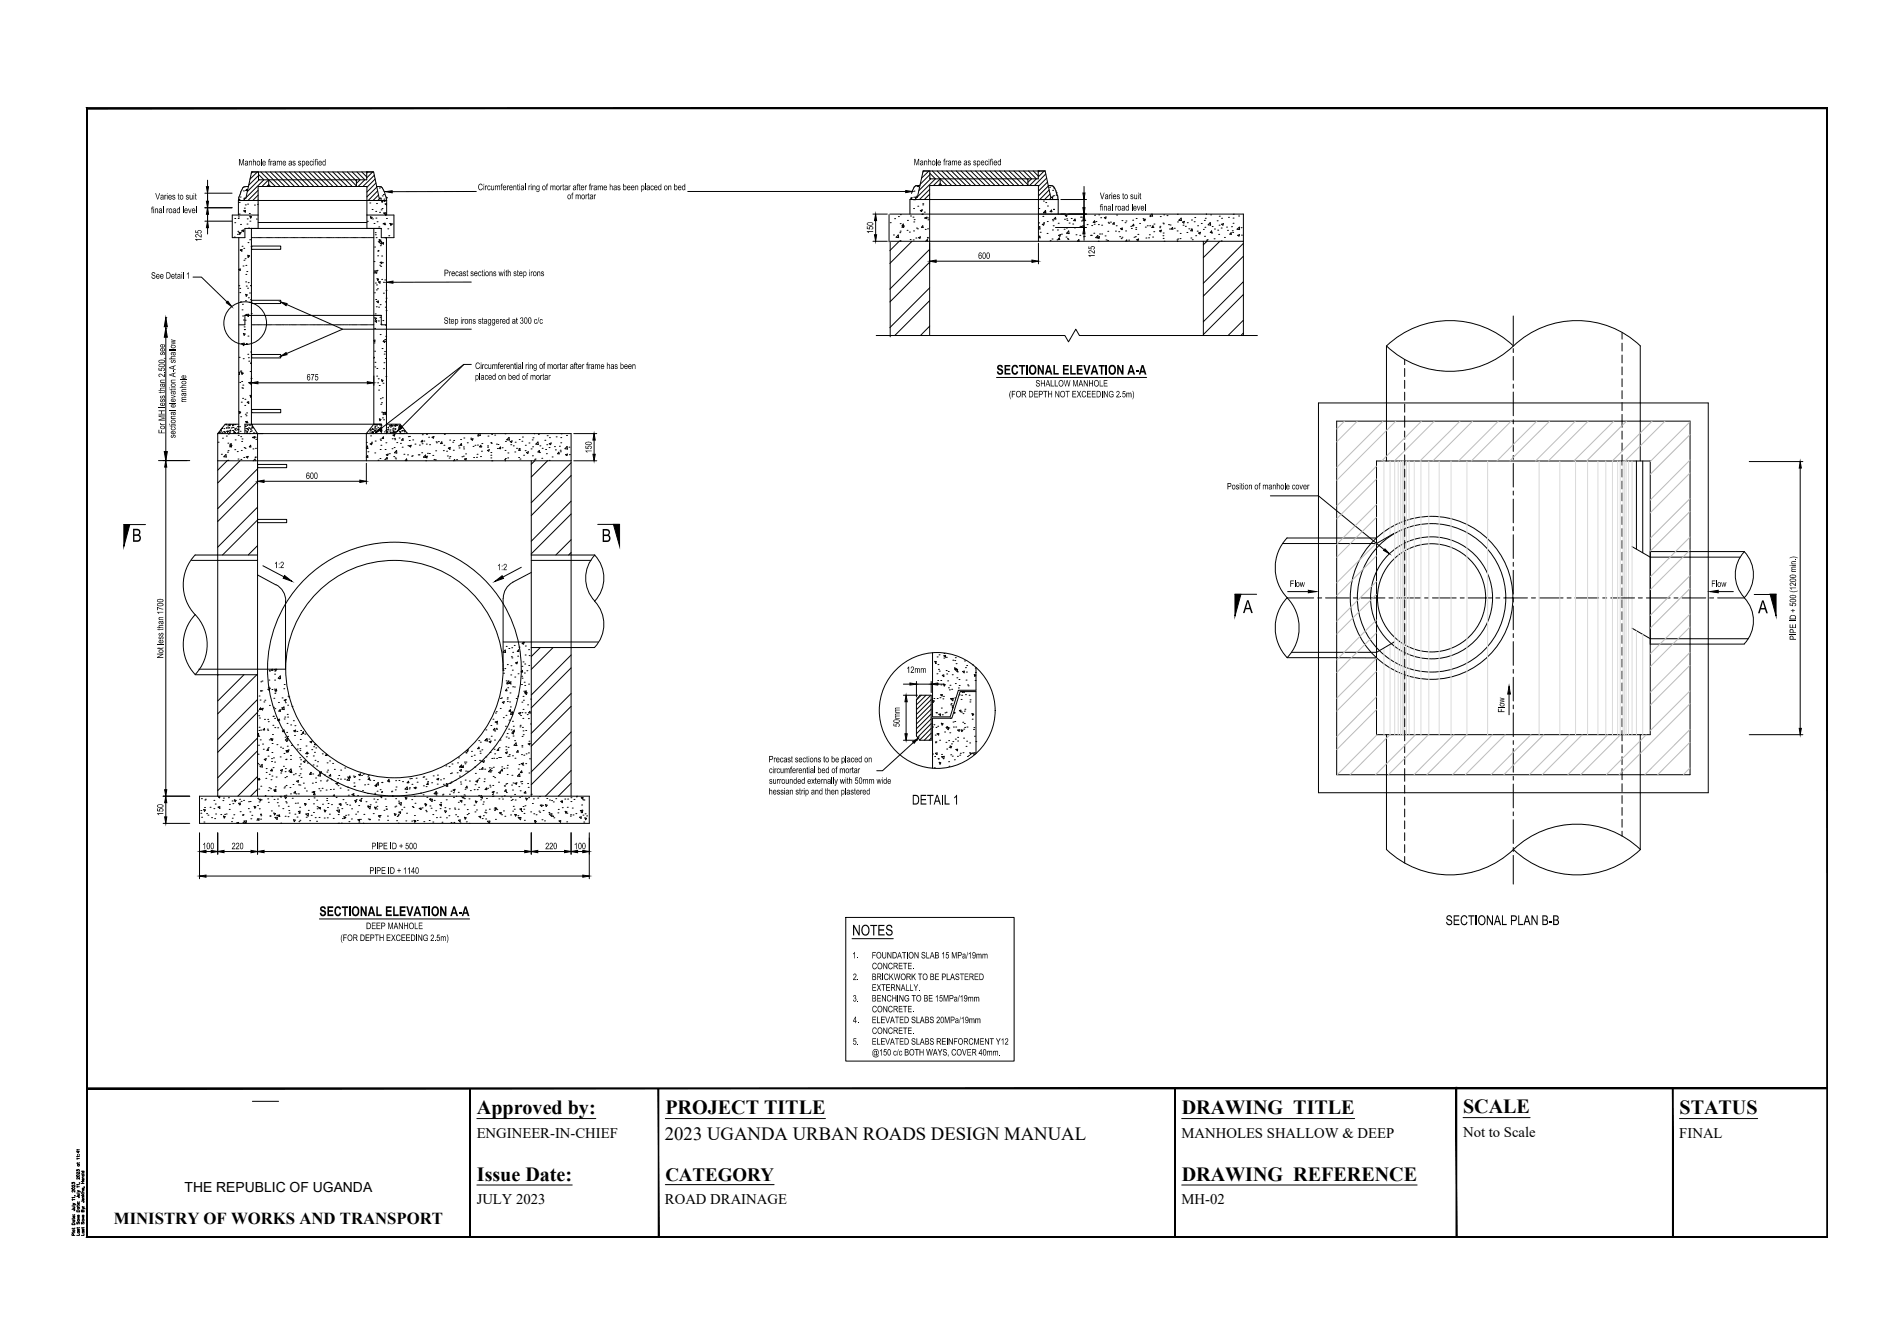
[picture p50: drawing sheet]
<svg xmlns="http://www.w3.org/2000/svg" width="420mm" height="297mm" viewBox="0 0 420 297" stroke-linecap="round" stroke-linejoin="round" font-family="sans-serif">
<defs><g id="words">
<g font-size="4.5">
<text x="29.2" y="119.7">B</text>
<text x="133" y="119.8">B</text>
<text x="274.7" y="135.5">A</text>
<text x="388.6" y="135.5">A</text>
</g>
<g font-size="4.4">
<text x="105.4" y="246.2">Approved by:</text>
<text x="147.1" y="246.2">PROJECT TITLE</text>
<text x="261.2" y="246.2">DRAWING TITLE</text>
<text x="323.4" y="246">SCALE</text>
<text x="371.2" y="246.2">STATUS</text>
<text x="105.4" y="260.9">Issue Date:</text>
<text x="261.2" y="260.9">DRAWING REFERENCE</text>
</g>
<text font-size="4.2" x="147.1" y="260.9">CATEGORY</text>
<text font-size="4.1" x="147" y="252">2023 UGANDA URBAN ROADS DESIGN MANUAL</text>
<g font-size="3.7">
<text x="188.3" y="206.7">NOTES</text>
<text x="25.2" y="270.5">MINISTRY OF WORKS AND TRANSPORT</text>
</g>
<g font-size="3.4">
<text x="220.2" y="82.8">SECTIONAL ELEVATION A-A</text>
<text x="201.5" y="177.8">DETAIL 1</text>
<text x="70.6" y="202.5">SECTIONAL ELEVATION A-A</text>
<text x="319.5" y="204.5">SECTIONAL PLAN B-B</text>
</g>
<g font-size="3.2">
<text x="105.4" y="251.4">ENGINEER-IN-CHIEF</text>
<text x="261.1" y="251.4">MANHOLES SHALLOW &amp; DEEP</text>
<text x="323.4" y="251.3">Not to Scale</text>
<text x="371.2" y="251.4">FINAL</text>
<text x="105.4" y="266.1">JULY 2023</text>
<text x="147" y="266.1">ROAD DRAINAGE</text>
<text x="261.1" y="266.1">MH-02</text>
</g>
<text font-size="3.1" x="40.8" y="263.5">THE REPUBLIC OF UGANDA</text>
<g font-size="2.2">
<text x="52.7" y="36.6">Manhole frame as specified</text>
<text x="202" y="36.5">Manhole frame as specified</text>
<text x="33.4" y="47.1">final road level</text>
<text x="34.3" y="44.1">Varies to suit</text>
<text x="105.6" y="42">Circumferential ring of mortar after frame has been placed on bed</text>
<text x="125.4" y="44">of mortar</text>
<text x="243.1" y="44">Varies to suit</text>
<text x="243.1" y="46.6">final road level</text>
<text x="44.6" y="53.4" transform="rotate(-90 44.6 53.4)">125</text>
<text x="193" y="51.7" transform="rotate(-90 193 51.7)">150</text>
<text x="216.2" y="57.2">600</text>
<text x="242" y="57" transform="rotate(-90 242 57)">125</text>
<text x="33.4" y="61.6">See Detail 1</text>
<text x="98.2" y="61">Precast sections with step irons</text>
<text x="98.1" y="71.6">Step irons staggered at 300 c/c</text>
<text x="105" y="83.9">placed on bed of mortar</text>
<text x="105" y="81.6">Circumferential ring of mortar after frame has been</text>
<text x="41.2" y="89" transform="rotate(-90 41.2 89)">manhole</text>
<text x="67.8" y="84.1">675</text>
<text x="223" y="87.8">(FOR DEPTH NOT EXCEEDING 2.5m)</text>
<text x="228.9" y="85.4">SHALLOW MANHOLE</text>
<text x="36.4" y="95.9" transform="rotate(-90 36.4 95.9)">For MH less than 2.500, see</text>
<text x="38.8" y="96.8" transform="rotate(-90 38.8 96.8)">sectional elevation A-A shallow</text>
<text x="130.8" y="100.2" transform="rotate(-90 130.8 100.2)">150</text>
<text x="67.6" y="105.9">600</text>
<text x="271.2" y="108.1">Position of manhole cover</text>
<text x="60.6" y="125.5">1:2</text>
<text x="109.9" y="126">1:2</text>
<text x="285.1" y="129.7">Flow</text>
<text x="378.2" y="129.7">Flow</text>
<text x="396.9" y="141.5" transform="rotate(-90 396.9 141.5)">PIPE ID + 500 (1200 min.)</text>
<text x="36.1" y="145.5" transform="rotate(-90 36.1 145.5)">Not less than 1700</text>
<text x="200.3" y="148.7">12mm</text>
<text x="198.9" y="160.7" transform="rotate(-90 198.9 160.7)">50mm</text>
<text x="332.5" y="157.5" transform="rotate(-90 332.5 157.5)">Flow</text>
<text x="169.9" y="168.5">Precast sections to be placed on</text>
<text x="170" y="170.9">circumferential bed of mortar</text>
<text x="170" y="173.2">surrounded externally with 50mm wide</text>
<text x="169.9" y="175.6">hessian strip and then plastered</text>
<text x="36.1" y="180.3" transform="rotate(-90 36.1 180.3)">150</text>
<text x="44.7" y="187.7">100</text>
<text x="51.2" y="187.7">220</text>
<text x="82.1" y="187.7">PIPE ID + 500</text>
<text x="120.5" y="187.7">220</text>
<text x="126.9" y="187.7">100</text>
<text x="81.6" y="193.1">PIPE ID + 1140</text>
<text x="75.3" y="208">(FOR DEPTH EXCEEDING 2.5m)</text>
<text x="80.9" y="205.3">DEEP MANHOLE</text>
<text x="188.4" y="211.8">1.</text>
<text x="192.6" y="211.8">FOUNDATION SLAB 15 MPa/19mm</text>
<text x="192.7" y="214.2">CONCRETE.</text>
<text x="188.5" y="216.6">2.</text>
<text x="188.5" y="221.3">3.</text>
<text x="192.7" y="216.6">BRICKWORK TO BE PLASTERED</text>
<text x="192.7" y="219">EXTERNALLY.</text>
<text x="192.7" y="221.3">BENCHING TO BE 15MPa/19mm</text>
<text x="188.5" y="226.1">4.</text>
<text x="192.7" y="226.1">ELEVATED SLABS 20MPa/19mm</text>
<text x="192.7" y="223.7">CONCRETE.</text>
<text x="188.5" y="230.9">5.</text>
<text x="192.7" y="230.9">ELEVATED SLABS REINFORCMENT Y12</text>
<text x="192.7" y="233.3">@150 c/c BOTH WAYS, COVER 40mm.</text>
<text x="192.7" y="228.5">CONCRETE.</text>
</g>
</g></defs>
<!-- layer: 0 -->
<g fill="none" stroke="#000" stroke-width=".22">
<path d="M19.2 23.9h384.7v216.7h-384.7zM45.9 39.8v1.5M55.8 38l-.3 .3M56.9 38l-1.7 1.6M57.1 38v1.7h24v-1.7M57.1 38.8l-2.2 2.2M57.1 39.6l.2 .1-2.6 2.6M57.1 38.6l1.2 1.1-3.9 4M57.6 38l3.3 3.2M58.7 38l3.2 3.2M59.8 38l3.2 3.2M60.8 38l3.2 3.2"/>
<path d="M61.9 38l3.2 3.2M62.9 38l3.3 3.2M64 38l3.2 3.2M65.1 38l3.2 3.2M66.2 38l3.2 3.2M67.2 38l3.2 3.2M68.3 38l3.2 3.2M69.3 38l3.2 3.2M70.4 38l3.2 3.2M71.4 38l3.3 3.2M72.5 38l3.2 3.2M73.6 38l3.2 3.2"/>
<path d="M74.6 38l3.2 3.2M75.7 38l3.1 3.1M76.8 38l2 2M77.8 38l1.8 1.7-.8 .8M78.8 39.7v1.5M78.9 38l1.7 1.7-1.5 1.5M80 38l1.1 1.1M81 38h.1M81.3 38l-.2 .3M82.4 38l-1.3 1.3M82.7 38.7l-2.5 2.5M82.9 39.6l-1.8 1.8"/>
<path d="M204.2 37.8l-.3 .2M205.3 37.8l-1.6 1.6M205.5 37.8v1.7h24v-1.7M205.5 39.4l.2 .1-2.6 2.6M205.5 38.3l1.2 1.2-3.9 4M205.5 38.6l-2.1 2.2M206.1 37.8l3.2 3.2M207.1 37.8l3.2 3.2M208.2 37.8l3.2 3.2M209.2 37.8l3.3 3.2M210.3 37.8l3.2 3.2M211.4 37.8l3.2 3.2"/>
<path d="M212.4 37.8l3.2 3.2M213.5 37.8l3.2 3.2M214.6 37.8l3.2 3.2M215.6 37.8l3.2 3.2M216.7 37.8l3.2 3.2M217.7 37.8l3.3 3.2M218.8 37.8l3.2 3.2M219.9 37.8l3.2 3.2M220.9 37.8l3.2 3.2M222 37.8l3.2 3.2M223 37.8l3.3 3.2M224.1 37.8l3.1 3"/>
<path d="M225.2 37.8l2 2M226.3 37.8l1.7 1.7-.8 .8M227.2 39.5v1.5M227.3 37.8l1.8 1.7-1.5 1.5M228.4 37.8l1.1 1.1M229.4 37.8h.1M229.7 37.8l-.2 .2M230.8 37.8l-1.3 1.3M231.1 38.5l-2.5 2.5M231.3 39.4l-1.8 1.8M45.3 48.9h6M45.3 45.9h6"/>
<path d="M45.3 42.7h6M45.9 42.7v6.2M45.9 50.3v1.4M51.8 52.4h.1M51.9 49.2h.1M51.9 48.3h.1M52.5 51.8h.1M52.6 51.1h.1M52.6 48.3h.1M52.7 47.9h.1M52.7 44.3v3.2M52.7 44.3h32.8"/>
<path d="M52.7 44.1h.3l-.1 .2zM52.8 44.2h.1M52.8 52.5v43.3M52.8 59.5h.3v.3l-.3-.3M52.8 51.4l.4 .1-.2 .3zM52.9 47.3h.1M52.9 44.7h.1M52.9 44.3h.1M53.1 43.5h.1M53.1 55.3h.1M53.1 51.4h.1M53.1 55.2l.4-.1v.4z"/>
<path d="M53.2 49.6h.1M53.4 51.1h.1M53.5 54.4h.1M53.5 50.9l.4-.1-.1 .4zM53.7 58.8h.1M53.8 42.2h.1M53.9 54.9h.1M53.9 46.6l.4-.1-.1 .4zM53.9 57.5h.1M54 44.3v-.5h.3l1.3-5.8h27l1.2 5.8h.4v.5M54 46h.1M54.2 57.2h.1"/>
<path d="M54.2 45.3h.1M54.3 42.1h.1M54.3 43.8l-.3 .3M54.3 58.7h.1M54.5 41.9h.2l-.1 .2zM54.6 49.5h.1M54.6 48.4h.1M54.7 56.8h.1M54.7 45.1h.1M54.8 56.4l.3 .1-.2 .3zM54.8 53.6h.1M54.9 41.2a1.1 1.1 0 0 0-1.4 .8l-.7 1.6-.1 .7"/>
<path d="M54.9 50.4h.1M55.1 47.2h.1M55.2 53h.1M55.2 48.9h.1M55.2 47.8l.4 .1-.2 .3zM55.5 54.5h.1M55.6 50.4v43.4l1.3 2v80.2M55.6 52.5h.1M55.6 54.4h6.4v.7h-6.4zM55.8 52.5h.1M56 52.5h.2M56.2 45.3h.1"/>
<path d="M56.2 52.5h.2M56.5 52.5h.2M56.7 48.4h.1M56.8 52.5h.1M56.9 45.2h.1M57 52.5h.2M57.1 47.5h-5.8v5h2.8v-2h30.2v2h2.8v-5h-6M57.1 49.2h24M57.1 50.5v-9.3h24v9.3M57.1 42.1l-2.3 2.2M57.1 43.1l-1.2 1.2M57.1 44.2l-.2 .1"/>
<path d="M57.3 52.5h.1M57.5 52.5h.2M57.8 52.5h.1M57.9 41.2l1.5-1.5v1.5M58 52.5h.2M58.3 52.5h.1M58.5 52.5h.2M58.8 52.5h.1M59 41.2l.4-.4 .4 .4M59 52.5h.2M59.3 52.5h.1M59.5 52.5h.2"/>
<path d="M59.8 52.5h.1M60 52.5h.2M60.3 52.5h.1M60.5 52.5h.1M60.8 52.5h.1M61 52.5h.2M61.3 52.5h.1M61.5 52.5h.2M61.8 52.5h.1M62 52.5h.2M62.3 52.5h.1M62.5 52.5h.2"/>
<path d="M62.8 52.5h.1M63 52.5h.1M63.3 52.5h.1M63.5 52.5h.2M63.8 52.5h.1M64 52.5h.2M64.2 52.5h.2M64.5 52.5h.2M64.8 52.5h.1M65 52.5h.2M65.3 52.5h.1M65.5 52.5h.2"/>
<path d="M65.8 52.5h.1M66 52.5h.2M66.3 52.5h.1M66.5 52.5h.2M66.8 52.5h.1M67 52.5h.2M67.3 52.5h.1M67.5 52.5h.2M67.8 52.5h.1M68 52.5h.2M68.3 52.5h.1M68.5 52.5h.2"/>
<path d="M68.8 52.5h.1M69 52.5h.2M69.3 52.5h.1M69.5 52.5h.2M69.8 52.5h.1M70 52.5h.2M70.3 52.5h.1M70.5 52.5h.2M70.8 52.5h.1M71 52.5h.1M71.3 52.5h.1M71.5 52.5h.2"/>
<path d="M71.8 52.5h.1M72 52.5h.2M72.2 52.5h.2M72.5 52.5h.2M72.8 52.5h.1M73 52.5h.2M73.3 52.5h.1M73.5 52.5h.2M73.8 52.5h.1M74 52.5h.2M74.3 52.5h.1M74.5 52.5h.2"/>
<path d="M74.7 52.5h.2M75 52.5h.2M75.3 52.5h.1M75.5 52.5h.2M75.8 52.5h.1M76 52.5h.2M76.3 52.5h.1M76.5 52.5h.2M76.8 52.5h.1M77 52.5h.2M77.3 52.5h.1M77.5 52.5h.2"/>
<path d="M77.8 52.5h.1M78 52.5h.2M78.3 52.5h.1M78.5 52.5h.2M78.8 52.5h.1M79 52.5h.1M79.3 52.5h.1M79.5 52.5h.2M79.8 52.5h.1M80 52.5h.2M80.2 52.5h.2M80.5 52.5h.2"/>
<path d="M80.8 52.5h.1M81 52.5h.2M81.2 48.9h.1M81.3 52.5h.1M81.5 52.5h.2M81.7 44.9h.1M81.8 52.5h.1M81.9 47.9l.3 .1-.2 .3zM82 52.5h.2M82.2 46.3h.1M82.3 52.5h.1M82.3 48.4h.1"/>
<path d="M82.5 52.5h.1M82.6 50.5v43.3l-1.6 2v6M82.7 57.8h.1M82.7 49.4h.1M82.8 54.6h.1M82.8 59.9l.5-.1v.6zM82.9 51.4h.1M83 51.9h.1M83 46.7h.1M83.1 48.2h.1M83.1 40.5l-2 1.9M83.1 52.5h.1"/>
<path d="M83.2 45h.1M83.3 41.2a1.12 1.12 0 0 1 1.4 .8l.7 1.6 .1 .7M83.3 41.3l-2.2 2.2M83.3 59.8h.1M83.3 49h.1M83.5 56.5h.1M83.5 42.2l-2.1 2.1M83.5 55.5h.1M83.6 50.5h.1M83.6 55.4h.1M83.6 53.3h.1M83.7 43.1l-1.2 1.2"/>
<path d="M83.7 50.2h.1M83.8 53.5l.6-.1-.1 .6zM83.8 52.9l.4 .2-.2 .3zM83.8 41.6h.1M83.9 46.9h.1M83.9 58.6h.1M84 43.8l-.5 .5M84 58l.4-.1v.4zM84.1 54.3h.1M84.1 58.9h.1M84.2 46.4h.1M84.3 44.3l.4 .1-.3 .3z"/>
<path d="M84.4 56.6h.1M84.4 53.7l.4-.1-.1 .4zM84.4 46.1h.1M84.5 43.3h.1M84.5 58.1h.1M84.7 49.5h.1M84.7 43h.1M84.8 49.4l.3-.1v.4zM84.9 44h.1M84.9 44.5h.1M85 49.6h.1M85.1 52.6h.1"/>
<path d="M85.2 47.5l-.4-.4 .5-.1v.5M85.4 43.7h.1M85.4 48.3h.1M85.4 52.5v43.4M85.5 44.3v3.2M85.5 45l-.4 .1 .4 .2M85.7 50.6h.1M85.9 52.1h.1M86.1 49.4h.1M86.2 49.4l.4 .1-.2 .3zM86.6 49.5h.1M105.3 42.3l-18.6 .1"/>
<path d="M152 42.3h48.2M192.9 47.3h3.2M192.9 53.3h3.2M196.5 47.4v6.1M196.7 47.3h78.1v26.9M196.7 53.3h78.1M196.8 49.2h.1M196.8 53.6v20.9M197.5 51.9h.1M197.7 48.3h.1M198.5 51.9l.1 .6-.5-.1zM198.6 47.9h.1"/>
<path d="M198.7 53.3l-2 2.1M198.9 51.4h.1M198.9 53.3h.1M199 49.4h.1M199 51.1h.1M199 47.4h.1M199.3 50.2h.1M199.4 50.1l.4-.2-.1 .4zM199.6 49.5l.1 .4h-.3zM200.5 50.9h.1M200.6 48.7h.1M201 51.3h.1"/>
<path d="M201.2 52.9h.1M201.2 47.7h.1M201.3 43.8l.3-.1-.1 .2zM201.6 53.3l-4.9 4.9M201.8 48h.1M201.8 53h.1M201.9 46.1h.1M201.9 51h.1M202 43.6h.1M202 49.1h.1M202 44.1h.3M202 42.2h.1"/>
<path d="M202 48.5h.1M202.4 44.1v-.5h.4l1.2-5.8h27l1.2 5.8h.4v.5M202.4 52.6h.1M202.5 43.4h.1M202.6 50.4h.1M202.7 43.6l-.3 .3M202.8 50.6h.1M202.8 45.6h.1M203 41l.1 .3-.3-.1zM203 52.5l.4-.1-.1 .3zM203.3 41a1.27 1.27 0 0 0-1.6 1.1l-.2 .6M203.4 46.6l.4-.2-.1 .4z"/>
<path d="M203.7 47.4h.1M203.9 47.3h.1M203.9 45.3h.1M203.9 45h.1M203.9 49.9l.1 .4-.3-.1zM204.3 46.9h.1M204.3 48.2h.1M204.5 48.2l.4-.2-.1 .3zM204.5 50.7h.1M204.6 53.3l.4-.4v.4M205 52.6h.1M205 52.5h.1"/>
<path d="M205 50.6h.1M205 48.2h.1M205.1 48.6h.1M205.5 41.9l-2.3 2.2M205.5 42.9l-1.2 1.2M205.5 44l-.2 .1M205.5 55.1l-8.8 8.8M205.5 57.9l-8.8 8.8M206.3 41l1.5-1.5v1.5M206.9 57.7h21.2M207.4 41l.4-.4 .4 .4M229.5 53.3v-12.3h-24v33.2"/>
<path d="M229.5 53.7v4.6M229.5 50.4l.3-.3 .1 .5h-.4M229.6 49.3h.1M229.6 46.1h.1M229.8 52.2l.1 .4-.4-.1zM229.9 51.3h.1M230.4 49.6l.4-.2-.1 .4zM230.5 47.8h.1M230.6 44.4h.1M230.7 49.2h.1M231.1 46.5l.1 .6-.6-.1zM231.1 44.8h.1"/>
<path d="M231.4 51.6h.1M231.5 49h.1M231.5 45.5h.1M231.5 40.2l-2 2M231.7 41a1.32 1.32 0 0 1 1.7 1.1l.5 2M231.7 41.1l-2.2 2.2M231.9 42l-2.1 2.1M232 41.4h.1M232.1 41h.1M232.1 53.2h.1M232.1 42.9l-1.2 1.2M232.4 46.4l.1 .4h-.4z"/>
<path d="M232.4 43.6l-.5 .5M232.5 52.8h.1M232.6 43.4h.1M232.6 50.8h.1M232.6 48.5h.1M232.6 42.1h.1M232.7 48.8h.1M232.8 49.9h.1M232.8 46.3h.1M232.9 46.3h.1M232.9 43.3h.1M232.9 41.6h.1"/>
<path d="M233.3 50.3h6.8M233.3 48l.1 .4h-.4zM233.4 43.1h.1M233.5 42.6h.1M233.5 44.1h.2M233.6 53h.1M233.7 50.8h.1M233.9 49.3h.1M233.9 44.1h-32.8v3.2M233.9 44.1v3.2M234 52l.4-.2-.1 .4zM234.1 52.6l.1 .3h-.4z"/>
<path d="M234.5 44.1h5.6M234.6 51.8h.1M235.2 50.7h.1M235.3 48.5h.1M235.4 47.7l.4-.2-.1 .4zM235.6 52.4h.1M235.7 50.4h.1M235.7 48.4h.1M235.8 48.7h.1M235.9 52.7h.1M236 52.9h.1M236.2 51l.1 .6-.6-.1z"/>
<path d="M236.3 49.3h.1M236.8 48.3h.1M237.1 49.5h.1M237.5 50.4h.1M237.6 48.4l.1 .4h-.4zM237.8 51.9h.1M238.4 52.9l.1 .4h-.3zM238.7 52h.1M238.7 50h.1M238.8 48h.1M239 48.8h.1M239 50.1l.4-.2-.1 .4z"/>
<path d="M239 48h.1M239.5 52.3h.1M239.6 41.2v1.5M239.6 44.1v6.2M239.6 51.7v1.4M239.7 52.2h.1M239.8 48.7h.1M240.3 49.6h.1M241 52h.1M241.2 52h.1M241.3 49.9h.1M241.8 51.5h.1"/>
<path d="M241.8 49.6h.1M241.9 47.6h.1M241.9 48.8l.1 .4-.4-.1zM242.2 52.5l.4-.4 .1 .5zM242.2 49h.1M242.6 52.5l.4-.2-.1 .4zM242.8 53.3h.1M242.8 49.6h.1M242.9 47.5h.1M243 51.7h.1M243.3 48.1h.1M243.5 51.7h.1"/>
<path d="M243.5 49.8h.1M244.1 48.1l.4-.2-.1 .4zM244.2 52.1h.1M244.5 53h.1M244.8 53.2h.1M244.8 51.1h.1M244.9 49.1h.1M245.1 49.3h.1M245.4 49.1h.1M246.2 49.2l.1 .4-.4-.1zM246.5 51.1h.1M246.7 49.9h.1"/>
<path d="M246.8 47.5h.1M247.3 51.2h.1M247.5 52.3h.1M247.6 50.5l.5-.1-.2 .3zM247.8 52.7h.1M247.9 50.7h.1M248 48.8h.1M248 52.4h.1M248.7 49.2h.1M248.8 51h.1M248.8 53.3l.2-.3 .1 .3M248.9 48.8h.1"/>
<path d="M249.5 53.1h.1M249.9 50h.1M250 50.5h.1M250.3 48.7h.1M250.6 49.6v.3h-.3zM250.6 52.4h.1M250.9 52.3h.1M251 50.3h.1M251 50.7h.1M251.1 48.3h.1M251.2 53l.5-.2-.2 .4zM251.5 51.8h.1"/>
<path d="M251.9 49.4h.1M252.6 48.3h.1M252.7 48.6l.4-.1-.1 .3zM253.1 50.2h.1M253.3 52.6h.1M253.6 49.9h.1M253.9 52.6h.1M254 51.9h.1M254.1 49.9h.1M254.2 47.9h.1M254.5 47.3l-.3 .4 .5 .1v-.5M254.7 52.4h.1"/>
<path d="M254.8 50.2h.1M254.8 49.9l.1 .4h-.3zM255 51.2h.1M255 49.5h.1M256.3 51l.4-.1-.1 .4zM256.3 50.3h.1M256.4 50h.1M256.4 47.9h.1M257 52.1h.1M257 49.3h.1M257.1 51.5h.1M257.1 52.7h.1"/>
<path d="M257.1 49.5h.1M257.2 47.5h.1M257.3 53.3h.1M257.9 47.7h.1M258.3 49.6h.1M258.5 50.6h.1M258.6 49.7h.1M259.2 50.3v.4l-.3-.1zM259.5 50.4h.1M260.1 53h.1M260.2 51h.1M260.2 47.4h.1"/>
<path d="M260.2 53.3h.1M260.3 49.1h.1M260.3 52.8h.1M260.5 48.7h.1M260.6 48.7l.5-.5v.6zM260.8 52.7h.1M260.8 51.6h.1M261.4 49.1l.4-.2-.2 .4zM261.5 49.8h.1M262 50h.1M262.3 51.4h.1M262.4 49.2h.1"/>
<path d="M262.7 50.6h.1M263.2 52.6h.1M263.3 50.6h.1M263.3 48.6h.1M263.5 50.7l.1 .3h-.4zM263.5 53h.1M263.9 49h.1M264.1 48.1h.1M264.3 52.1h.1M264.6 51.1h.1M264.7 49.9h.1M264.9 51.5l.4-.2-.1 .4z"/>
<path d="M265.5 49.4h.1M266 50.7h.1M266 53.3v20.9M266.2 48.7h.1M266.2 52.2h.1M266.3 50.2h.1M266.4 48.2h.1M266.6 47.3h.1M266.7 53.1h.1M266.8 53.3l-.8 .8M266.8 53h.1M267.5 49.2l.1 .6-.6-.1z"/>
<path d="M267.6 47.5h.1M267.8 51.5h.1M267.8 51l.1 .4h-.4zM267.9 50.1h.1M268.3 52.8h.1M268.4 50.6h.1M269 48.8h.1M269.1 50.9h.1M269.4 51.8h.1M269.4 49.8h.1M269.5 47.8h.1M269.6 53.3l-3.6 3.6"/>
<path d="M269.9 50.4h.1M269.9 53.2h.1M270 48.2h.1M270 49.6l.4-.2-.1 .4zM270.6 52.5h.1M271.1 50.2h.1M271.3 50.9h.1M271.5 48h.1M272.1 51.4v.4h-.3zM272.2 50.1h.1M272.4 51h.1M272.4 51.4h.1"/>
<path d="M272.5 49.3h.1M272.5 48.2h.1M272.6 47.4h.1M273.4 50.7l.5-.5 .1 .5zM273.5 52l.5-.2-.2 .4zM273.8 47.7h.1M274.3 50.3h.1M274.4 52h.1M274.8 53.8l-8.8 8.8M274.8 56.6l-8.8 8.8M36.6 70.2h.1M36.6 70.1v31.7"/>
<path d="M42.7 61.2h1.8l5.7 5.5M52.8 63.1h.1M52.8 71.8h1.3v-2.1h30.2v2.1h1.1M52.9 79h.1M53 64.7h.1M53 63.7h.1M53.2 66.7h.1M53.4 75.9l.6-.1-.1 .6zM53.5 68.5h.1M53.6 67.3h.1M53.6 69.8h.1M53.7 79.3h.1"/>
<path d="M53.8 70.7h.1M53.8 73.7l.4 .1-.2 .3zM53.9 76.1h.1M54 72.2h.1M54 72.8h.1M54.1 69.7h.1M54.2 70.8h.1M54.3 66.4h.1M54.3 62.3h.1M54.3 65.1l.3 .1-.2 .3zM54.3 60.6h.1M54.4 69.5h.6l-.1 .5z"/>
<path d="M54.4 75.9h.1M54.4 63.2h.1M54.5 76.1h.1M54.6 60h.1M54.7 63.7h.1M54.8 78.3h.1M54.8 74.3h.1M54.8 62.5h.1M54.9 79.1h.1M54.9 65.8h.1M55 79.8h.1M55.1 66.8h.1"/>
<path d="M55.1 64.8h.1M55.4 66.2h.1M55.4 77.8h.1M55.5 69.3h.1M55.6 71.8h.1M55.6 63.1h-.2l.2 .2M55.6 66.4h6.4v.7h-6.4zM55.6 78.3h6.4v.8h-6.4zM55.8 71.8h.1M56 71.8h.2M56.2 71.8h.2M56.5 71.8h.2"/>
<path d="M56.8 71.8h.1M57 71.8h.2M57.3 71.8h.1M57.5 71.8h.1M57.8 71.8h.1M58 71.8h.2M58.3 71.8h.1M58.5 71.8h.2M58.7 71.8h.2M59 71.8h.2M59.3 71.8h.1M59.5 71.8h.2"/>
<path d="M59.8 71.8h.1M60 71.8h.1M60.3 71.8h.1M60.5 71.8h.1M60.8 71.8h.1M61 71.8h.2M61.2 71.8h.2M61.5 71.8h.2M61.8 71.8h.1M62 71.8h.2M62.3 71.8h.1M62.5 71.8h.2"/>
<path d="M62.8 71.8h.1M63 71.8h.1M63.3 71.8h.1M63.4 67.3l12.3 5.5h28.5M63.5 71.8h.2M63.8 71.8h.1M64 71.8h.2M64.2 71.8h.2M64.5 71.8h.2M64.8 71.8h.1M65 71.8h.2M65.3 71.8h.1"/>
<path d="M65.5 71.8h.1M65.8 71.8h.1M66 71.8h.2M66.3 71.8h.1M66.5 71.8h.2M66.7 71.8h.2M67 71.8h.2M67.3 71.8h.1M67.5 71.8h.2M67.8 71.8h.1M68 71.8h.1M68.3 71.8h.1"/>
<path d="M68.5 71.8h.2M68.8 71.8h.1M69 71.8h.2M69.2 71.8h.2M69.5 71.8h.2M69.8 71.8h.1M70 71.8h.2M70.3 71.8h.1M70.5 71.8h.2M70.8 71.8h.1M71 71.8h.1M71.3 71.8h.1"/>
<path d="M71.5 71.8h.2M71.7 71.8h.2M72 71.8h.2M72.2 71.8h.2M72.5 71.8h.2M72.8 71.8h.1M73 71.8h.2M73.3 71.8h.1M73.5 71.8h.1M73.8 71.8h.1M74 71.8h.2M74.3 71.8h.1"/>
<path d="M74.5 71.8h.2M74.7 71.8h.2M75 71.8h.2M75.3 71.8h.1M75.5 71.8h.2M75.7 72.8l-12.3 5.3M75.8 71.8h.1M76 71.8h.1M76.3 71.8h.1M76.5 71.8h.2M76.8 71.8h.1M77 71.8h.2"/>
<path d="M77.2 71.8h.2M77.5 71.8h.2M77.8 71.8h.1M78 71.8h.2M78.3 71.8h.1M78.5 71.8h.2M78.8 71.8h.1M79 71.8h.1M79.3 71.8h.1M79.5 71.8h.2M79.7 71.8h.2M80 71.8h.2"/>
<path d="M80.2 71.8h.2M80.5 71.8h.2M80.8 71.8h.1M81 71.8h.2M81.3 71.8h.1M81.5 71.8h.1M81.8 71.8h.1M82 71.8h.2M82.3 71.8h.1M82.5 71.8h.1M82.6 75.2h.3l-.1 .4-.2-.3M82.6 78.9l.1 .1-.1 .2"/>
<path d="M82.7 75.8h.1M82.7 60.3h.1M82.7 64.7h.1M82.8 77.6h.1M82.8 72.6h.1M82.8 60.3h.1M82.8 70.2l.4 .1-.2 .3zM82.9 70.9h.4l-.1 .3zM82.9 69.4h.1M83 62.6h.1M83 66.2h.1M83.2 67.8h.1"/>
<path d="M83.2 64.1h.1M83.2 63h.1M83.3 66.6l.3-.1v.4zM83.3 61.6l.4 .1-.2 .3zM83.4 63.8h.1M83.6 70.9h.1M83.6 62.3h.4v.3zM83.7 67.9h.1M84 70.1h.1M84 73.9h.1M84 67.3h.1M84.2 71.7h.1"/>
<path d="M84.4 61.8h.1M84.4 77h.1M84.6 70.9h.1M84.7 75.5h.1M84.7 64.8h.1M84.7 62.4h.1M84.8 75.3l.4 .1-.3 .3zM84.9 78.3h.1M85 77.7h.1M85 75h.1M85 61.9h.1M85.2 79.2h.1"/>
<path d="M85.2 71.9h.1M85.2 67.9h.1M85.2 74.3h.1M85.3 64.2h.1M85.3 68.7h.1M85.3 65.9h.1M85.4 66.7h-.1l.1 .3M104.2 62.3l-17.3 .1M193.7 74.2h41.7l.8 1.4 1.6-2.8 .8 1.4h39.3M205.5 63.6l-8.8 8.8M205.5 72.1l-2.1 2.1M205.5 66.4l-7.7 7.8"/>
<path d="M274.8 62.3l-8.8 8.8M274.8 70.8l-3.4 3.4M274.8 65.1l-8.8 8.8M274.8 73.6l-.5 .6M306.4 76.5v25.4M306.4 76.5a20.3 20.3 0 0 0 28.1 0M306.4 76.5a20.3 20.3 0 0 1 28.1 0M310.5 79.4v1.2M334.5 69.8v6.3M334.5 77v.9M334.5 78.8v5.2M334.5 76.5a20.3 20.3 0 0 1 28.1 0"/>
<path d="M358.5 73.5v1.5M358.5 75.8v1.8M358.5 78.5v1.7M362.5 76.5v25.4M48.1 95.8v80.2M48.1 95.8h78.1v80.2M48.2 97.7h.1M48.4 95.6h.1M48.6 95.5h.1M48.8 94.9h.1M48.9 95.2v.1zM48.9 94.9h.1"/>
<path d="M49 95.8h.1M49 94.7l.2-.1zM49.1 95.5h.1M49.2 96.8h.1M49.4 95.4h.1M49.5 94.7h.1M49.5 95.4h.1M49.6 95.6h.1M50 94.6h.1M50 95.3h.1M50 96.4h.1M50 93.8l-.1 .1 .2-.1"/>
<path d="M50.2 95.4h.1M50.2 95.5l.2-.1zM50.3 99.9h.1M50.3 94.1h.1M50.3 95.3l-.1 .1zM50.4 97.9h.1M50.4 99.6h.1M50.4 95.3h.1M50.4 95.9h.1M50.5 94.6h.1M50.5 93.9h.1M50.5 94.5h.1"/>
<path d="M50.6 93.8h.1M50.7 95.6h.1M50.7 95.8h.1M50.7 94l.1 .1zM50.7 98.7h.1M50.8 95.2h.1M50.8 93.8h.1M50.8 95.2l.2-.1v.1zM50.8 98.6l.5-.2-.2 .4zM51.1 94.6h.1M51.1 98v.4h-.3zM51.3 94.4h.1"/>
<path d="M51.4 95.2h.1M51.5 95.2h.1M51.5 95.8h.1M51.5 94h.1M51.5 93.9l-.1 .1zM51.5 93.8h.1M51.5 94.5h.1M51.8 95.7h.1M51.8 95.4l-.1 .1zM51.9 95.6h.1M51.9 99.4h.1M51.9 94.8h.2l-.1 .1z"/>
<path d="M51.9 93.8h.1M52 97.2h.1M52 95.8h.1M52.1 95.1h.1M52.2 94.6h.1M52.4 99.8h.1M52.5 95.7h.1M52.5 94.3h.1M52.5 95h.1M52.6 94.3h.1M52.6 94.9h.1M52.6 96.2h.1"/>
<path d="M52.8 93.8h-3l-1.7 2M52.8 82.3h.2l-.1 .5-.1-.1M52.9 91l.3 .1-.2 .3zM52.9 94.3h.1M53 84.5h.1M53.1 95.3h.1M53.1 82h.1M53.2 92.1h.1M53.2 96.5h.1M53.2 82h.1M53.3 88.9h.1M53.3 99.6h.1"/>
<path d="M53.3 82.3l.4 .2-.2 .2zM53.4 84.3h.1M53.4 97.6h.1M53.5 85.7h.1M53.5 97h.1M53.6 82.5h.1M53.6 85.8h.1M53.6 88h.1M53.7 85.1h.1M54 98.9h.1M54.1 89.6h.1M54.1 88.3h.1"/>
<path d="M54.1 95.8v-2h30.2v2M54.2 99.1h.1M54.2 91.6h.1M54.2 95.2h.1M54.3 93.2l.3-.1v.4zM54.3 94.7h.1M54.3 94.1v.2zM54.4 91.9h.1M54.5 91.3h.1M54.5 95.4h.1M54.6 94.7h.1M54.6 93.4h.1"/>
<path d="M54.6 94.1h.1M54.6 95.6v.1zM54.6 88.9l.4-.1v.4zM54.8 95l.1-.1v.2zM54.9 94.6h.1M55 95.8h.1M55 84.6l.4-.1v.4zM55.1 94.6h.1M55.1 93.9h.1M55.1 95.8l.2-.1v.1M55.1 94h.1M55.1 95.8h.1"/>
<path d="M55.3 82.1h.1M55.3 95.4h.1M55.4 94.8h.1M55.4 95h.1M55.4 98.4v.4l-.3-.1zM55.5 83.6h.1M55.6 95.2h.1M55.6 80.2h-.2l.2 .2M55.6 87.5l-.3-.1 .1 .4 .2-.2M55.6 90.5h6.4v.7h-6.4zM55.6 93.9h.1M55.6 94.6h.1"/>
<path d="M55.8 96.7h.1M55.8 94.3l-.1 .1zM55.8 94.6h.1M55.9 99.2h.1M55.9 96.6l.4-.1-.1 .3zM56 95.8l.1-.1-.1 .1M56 95.8h.1M56.1 95.7h.1M56.4 96.6h.1M56.5 99.1h.1M56.5 97.1h.1M56.6 95.7h.1"/>
<path d="M57 84.6h24.2M81 97.8h.1M81 98.9l.2-.3 .1 .5h-.3M81.1 95.7h.1M81.3 99.9h.1M81.7 95.5h.1M81.8 95h.1M81.8 98.1l.4-.2-.1 .4zM81.9 95.1h.1M81.9 96.3h.1M82.1 95.6h.1M82.1 97.7h.1"/>
<path d="M82.2 94.9h.1M82.2 95.4h.1M82.2 94.7h.1M82.4 95.6l.1-.2v.3zM82.4 95.8h.1M82.5 94.9h.1M82.7 95.2h.1zM82.7 93.9h.1M82.7 94.6h.1M82.8 81.1h.1M82.9 80.1h.1M82.9 94.3h.1z"/>
<path d="M82.9 93.9h.1M82.9 95.2h.1M82.9 94.8h.1M82.9 97.5h.1M83 95.3h.1M83.2 94.8h.1M83.2 95.4h.1M83.2 94.1h.1M83.3 83.1h.1M83.3 93.8h.1M83.3 81.4h.1M83.4 95.2h.1"/>
<path d="M83.5 84.6h.1M83.5 94.5h.1M83.6 83.7h.1M83.6 94.9h.1M83.7 86.2h.1M83.8 85.2h.1M83.8 92.6l.4 .1-.2 .3zM84 93.9h.1M84 93.8l-.1 .1zM84 95.2h.1M84 99.3h.1M84 97.1h.1"/>
<path d="M84.1 88.1h.1M84.1 95.2l.1-.1zM84.1 94.6h.1M84.1 97.3h.1M84.1 89.4h.1M84.2 94.6h.1M84.2 95.3h.1M84.2 98.4h.1M84.2 94h.1M84.2 95.2h.1M84.3 95.3l-.2 .1h.2M84.3 89h.1"/>
<path d="M84.3 83.9l.4 .2-.2 .3zM84.4 91.1h.1M84.5 87.9h.1M84.5 92.4h.1M84.6 91.3h.1M84.7 91.2l.5-.1v.5zM84.7 84.7h.1M84.7 91.6h.1M84.7 96.5l.1 .4h-.4zM84.8 92.8h.1M84.8 81.5h.1M84.9 80.2h.1"/>
<path d="M84.9 95.4h.1M85.1 99.3h.1M85.2 95.1h.1M85.3 83.2h.1M85.3 97.9h.1M85.4 93.8h3l1.7 2M85.4 93.9v.1M85.5 95h.1M85.6 95.5l.1-.1zM85.7 95h.1M85.8 94.9h.1M85.8 94.5l.1-.1z"/>
<path d="M86 94.2h.1M86.1 94h.1M86.1 95.3h.1M86.2 95h.1M86.2 95.7h.1M86.2 95.6h.1M86.3 94.4h.1M86.4 94l.2-.2v.3zM86.4 94.2h.1M86.5 95.5h.1M86.6 99.2h.1M86.7 97h.1"/>
<path d="M86.7 95.5h.1M86.8 94.8h.1M86.8 95.1h.1M86.9 94l-.1 .1zM86.9 96.2l.4-.2-.1 .4zM86.9 94.6h.1M86.9 95.3l.2-.1zM87 95.6h.2zM87.1 98.9h.1M87.2 94.1h.1M87.2 95.3h.1M87.2 96.9h.1"/>
<path d="M87.2 95.6h.1M87.2 97.2h.1M87.3 94.2h.1M87.3 94.9h.1M87.3 94h.1M87.3 94.7h.1M87.4 93.8h.2zM87.5 95.4h.1M87.6 94h.1M87.7 95.3h.1M87.7 99.6v.5h-.5zM87.7 97.8h.1"/>
<path d="M87.8 94h.1M87.9 95.1h.1M88 94.6h.1M88.1 94.4h.1M88.2 96.8h.1M88.3 95.4h.1M88.3 94.1h.1M88.3 94.8h.1M88.3 94.1l-.1 .2zM88.5 98h.1M88.5 94.3l.2-.1v.1zM88.5 95.6v.1z"/>
<path d="M88.6 94.6h.2zM88.8 95.3h.1M88.8 95.2h.1M88.9 98.8h.1M88.9 95.2h.1M89.1 96.9v.4h-.3zM89.3 95.2h.1M89.3 95.3h.1M89.4 95.4h.1M89.9 95.8h.1M90.2 98.5h.1M90.2 96.5h.1"/>
<path d="M90.5 97.4h.1M90.5 98.6l.4-.2-.2 .4zM90.5 96.5h.1M91.2 97.2h.1M91.7 98.2h.1M92.7 98.4h.1M93.3 98.1h.1M93.3 96.1h.1M93.3 97.3l.1 .3h-.3zM93.7 97.5h.1M94.2 98.2h.1M94.3 96h.1"/>
<path d="M94.7 96.6h.1M94.9 98.3h.1M95.5 96.6l.4-.1-.1 .3zM96.3 99.6h.1M96.4 97.6h.1M96.5 97.9h.1M96.9 97.6h.1M97.6 97.6l.1 .4h-.3zM98 99.6h.1M98.1 98.4h.1M98.2 96h.1M98.7 99.7h.1"/>
<path d="M99.1 99l.4-.1-.1 .4zM99.3 99.3h.1M99.4 97.3h.1M100.1 97.7h.1M100.2 99.5h.1M100.3 97.4h.1M101.3 98.5h.1M101.5 99h.1M101.8 97.1h.1M102 98l.1 .4h-.4zM102.4 98.8h.1M102.5 99.2h.1"/>
<path d="M102.5 96.8h.1M102.5 80.5l-13.7 13.8M103.3 97.9h.1M104 96.8h.1M104.1 97.1l.4-.1-.1 .3zM104.2 80.5h-1.7l-18.3 14.2M104.5 98.7h.1M105 98.4h.1M105.5 98.4h.1M105.6 96.4h.1M106 95.8l-.4 .4 .6 .1-.1-.5M106.3 98.7h.1"/>
<path d="M106.3 98.4v.4l-.3-.1zM106.4 99.7h.1M106.5 98h.1M107.7 99.6l.4-.2-.1 .3zM107.8 98.5h.1M107.8 98.8h.1M107.9 96.4h.1M108.5 97.8h.1M108.6 98h.1M108.7 96h.1M109.3 96.2h.1M109.7 98.2h.1"/>
<path d="M109.9 99.1h.1M110.1 98.2h.1M110.6 98.8v.4l-.3-.1zM111 99h.1M111.6 99.6h.1M111.6 95.9h.1M111.7 97.6h.1M112 97.2h.1M112.5 96.7l.1 .6-.6-.1zM112.8 97.6l.4-.2-.1 .4zM112.9 98.3h.1M113.4 98.5h.1"/>
<path d="M113.8 99.9h.1M113.9 97.7h.1M114.2 99.1h.1M114.7 99.1h.1M114.8 97.1h.1M114.9 99.2l-.3 .3 .4 .1-.1-.4M115.3 97.5h.1M115.5 96.6h.1M116.1 99.6h.1M116.1 98.4h.1M116.9 97.9h.1M117.4 99.2h.1"/>
<path d="M117.6 97.2h.1M117.7 98.7h.1M117.8 96.8h.1M118.1 95.8h.1M118.9 97.7l.1 .5h-.6zM119 96h.1M119.2 99.6l.1 .3h-.4zM119.3 98.5h.1M119.8 99.1h.1M120.4 97.3h.1M120.6 99.3h.1M120.8 98.3h.1"/>
<path d="M120.9 96.3h.1M121.4 98.9h.1M121.4 98.1l.4-.2-.1 .4zM121.4 96.7h.1M122.5 98.7h.1M122.8 99.4h.1M122.9 96.5h.1M123.5 99.9l.1 .4h-.4zM123.6 98.6h.1M123.8 99.5h.1M123.9 99.9h.1M123.9 97.9h.1"/>
<path d="M123.9 96.7h.1M124 95.9h.1M125.2 96.3h.1M125.3 98.7l.1 .6-.5-.1zM125.8 98.8h.1M126.8 95.8h5.1M220.2 83.4h33.2M291.4 89.1h86.2v86.1h-86.2zM295.4 93.1h78.1v78.1h-78.1zM310.5 81.4v1.8M310.5 84.1v1.7M310.5 86.7v1.8"/>
<path d="M310.5 89.3v1.8M310.5 91.9v2.5M310.5 95.3v1.8M310.5 97.9v1.8M334.5 84.9v.9M334.5 86.6v5.3M334.5 92.8v.9M334.5 94.5v5.3M358.5 81.1v1.7M358.5 83.7v1.8M358.5 86.3v1.8M358.5 89v1.7"/>
<path d="M358.5 91.6v2.8M358.5 95.3v1.8M358.5 97.9v1.8M27.4 115.9h4.8M35 101.8h6.9M36.6 103.2v71.3M48.1 101.8h78.1M48.9 100.4h.1M50 101h-.5l.4-.6 .1 .6M50.2 101.8l-2.1 2.1M50.3 101.8h.1M52.6 101.5h.1"/>
<path d="M53 101.8l-4.9 5M53.2 101.5h.1M53.9 101.1h.1M54.4 101l.4-.1-.1 .3zM56 101.8l.4-.3v.3M56.4 101.1h.1M56.4 101h.1M56.9 102.6h6.5v.8h-6.5zM56.9 114.8h6.5v.7h-6.5zM56.9 103.6l-8.8 8.8M56.9 112.1l-8.8 8.8M56.9 106.5l-8.8 8.8"/>
<path d="M56.9 114.9l-7.7 7.8M58.4 106.4h21.1M81 102.4v4.6M81.3 100.7v.4l-.3-.1zM82.8 100.1h.1M83.6 101.7h.1M84 101.3h.1M85 101.5h.1M85.4 100.5l.4-.1-.1 .3zM85.5 101.1l.1 .3h-.3zM86 100.3h.1M87 100.9h.1"/>
<path d="M87.3 101.2h.1M87.4 101.4h.1M89.3 100.4h.1M89.9 101.4v.4h-.3zM90.1 100.5h.1M91 100.8h.1M91.1 100.7h.1M92.4 100.5h.1M92.6 100.5h.1M93.2 100.1h.1M94 101l.4-.2-.1 .4zM94.1 100.6v.5l-.5-.1z"/>
<path d="M94.2 101.8h.1M94.5 100.2h.1M94.9 100.2h.1M95.7 100.7h.1M95.9 101.5h.1M96.2 101.6h.1M98.9 100.8h.1M99.3 101.2h.1M99.4 100.9h.1M100.2 101.8l.3-.3v.3M100.9 101.6h.1M102.1 101h.1"/>
<path d="M102.4 100.8h.1M102.6 101.5l.5-.2-.1 .4zM102.9 100.3h.1M104.7 101.1h.1M105.3 101.1h.1M105.4 100.4h.1M106.2 100.9h.1M108.5 100h.1M108.5 100.6h.1M108.5 101.2h.1M108.7 101.8h.1M111.5 101.5h.1"/>
<path d="M111.7 101.8h.1M111.7 101.3h.1M112.2 101.2h.1M112.3 100.1h.1M114.6 101.1h.1M114.9 101.5h.1M115.7 100.6h.1M116.4 100l.4-.1-.1 .3zM117.4 101.8v74.2M117.7 100.7h.1M118.1 101.6h.1M118.2 101.8l-.8 .8"/>
<path d="M118.3 101.5h.1M119.2 100h.1M119.7 101.3h.1M120.8 100.3h.1M121 101.8l-3.6 3.6M121.4 101.8h.1M122 101h.1M125 100.5l.4-.1-.1 .3zM125.8 100.5h.1M126.2 102.3l-8.8 8.8M126.2 110.8l-8.8 8.8M126.2 119.3l-3.4 3.4"/>
<path d="M126.2 105.1l-8.8 8.8M126.2 113.6l-8.8 8.8M126.8 101.8h5.1M132.1 115.9h4.8M280.8 109.6h10.6l14.5 11.9M284.5 118.9h19.7M284.5 118.9a9.6 9.6 0 0 0 0 13.2M304.2 101.9h60.5v60.5h-60.5zM308.3 117.8l-4.1 2.3h-20.7M310.5 100.5v2.3M310.5 103.7v1.7M310.5 106.3v1.8"/>
<path d="M310.5 109v1.7M310.5 111.6v1.7M310.5 114.2v1.7M310.5 116.8v1.8M310.5 119.5v1.7M334.5 100.7v.8M334.5 102.4v5.2M334.5 108.5v.9M334.5 110.3v5.3M334.5 116.4v.9M334.5 118.2v5.2M358.5 100.5v2.3"/>
<path d="M358.5 103.7v1.7M358.5 106.3v1.8M358.5 109v1.7M358.5 111.6v1.7M358.5 114.2v1.7M358.5 116.8v1.8M358.5 119.5v1.7M361.7 101.9v19.5M363.1 101.9v20.3M386.6 102h11.9M397.9 103.4v57.6M42.3 123.9h14.6"/>
<path d="M43.1 122.7h13.8M43.1 122.6a9.6 9.6 0 0 0 0 13.3M43.1 135.8a9.6 9.6 0 0 1 0 13.3 9.6 9.6 0 0 1 0-13.3zM56.9 127.1l4.1 2.2M56.9 120.6l-2.1 2.1M58.1 125l4.7 2.5M61 129.2a4 4 0 0 1 2.1 3.6M63.1 132.8v15.1h-19.2M111.2 132.2v15.7M113.4 128.7a4 4 0 0 0-2.2 3.5M115.2 125.4l-4 2.1M117.4 122.7h14a7.4 7.4 0 0 1 0 10.2 7.4 7.4 0 0 1 0 10.2"/>
<path d="M117.4 123.9h13.2M117.4 126.5l-4.1 2.2M126.2 122.1l-.5 .6M131.5 122.7a7.4 7.4 0 0 0 0 10.2M273 131.3h4.7M284.5 132.2h5.9M284.5 132.1a9.6 9.6 0 0 1 0 13.2 9.6 9.6 0 0 1 0-13.2zM284.6 130.8h4.6M291.2 132.2h.9M293 132.2h5.2M299.1 132.2h.9M300.8 132.2h5.3"/>
<path d="M307 132.2h.9M308.7 132.2h5.3M310.5 122.1v1.7M310.5 124.7v1.7M310.5 127.3v1.8M310.5 129.9v1.8M310.5 132.6v1.7M310.5 135.2v1.7M310.5 137.8v1.8M314.9 132.2h.9M316.6 132.2h5.2M322.7 132.2h.9"/>
<path d="M324.5 132.2h5.2M330.6 132.2h.9M332.3 132.2h5.3M334.5 124.3v.9M334.5 126.1v5.2M334.5 132.2v.8M334.5 133.9v5.3M338.5 132.2h.9M340.2 132.2h5.3M346.4 132.2h.8M348.1 132.2h5.2M354.2 132.2h.9"/>
<path d="M356 132.2h5.3M358.5 122.1v1.7M358.5 124.7v1.7M358.5 127.3v1.8M358.5 129.9v1.8M358.5 132.6v1.7M358.5 135.2v1.7M358.5 137.8v1.8M360.7 120.8l4 2.3h19.9M360.7 138.8l4 2.3M362.1 132.2h.9M363.9 132.2h5.2"/>
<path d="M364.7 121.9h20.8a7.4 7.4 0 0 1 0 10.2 7.4 7.4 0 0 1 0 10.2M370 132.2h.9M371.8 132.2h5.2M377.9 132.2h.8M378.6 130.8h4.5M379.6 132.2h5.9M385.6 121.9a7.4 7.4 0 0 0 0 10.2M43.1 149.1h13.8M48.2 149.1l-.1 .2M53.9 149.1l-5.8 5.8M56.8 149.1l-8.7 8.7M56.9 154.6l-8.8 8.8"/>
<path d="M56.9 157.4l-8.8 8.9M57 157.1h.1M57.2 158.2h.1M57.3 153.8h.1M57.3 158.7h.1M57.4 156.7h.1M57.5 154.7h.1M57.6 152.7h.1M57.6 156.4l.1 .4h-.4zM57.6 150.7h.1M57.7 156.7l.5-.2-.2 .4zM57.9 152.7h.1"/>
<path d="M57.9 150.5h.1M58.3 155.1h.1M58.4 159h.1M58.5 154.8h.1M59.2 159h.1M59.2 152.3l.4-.1-.1 .4zM59.3 151.9h.1M59.3 159.5h.1M59.4 150.3h.1M59.5 148.2h.1M59.5 152.1h.1M59.5 148.3h.1"/>
<path d="M59.5 155.9h.1M60.1 152.4h.1M60.1 147.9l-.1 .2 .3 .1v-.3M60.4 158.3h.1M60.4 156.3h.1M60.5 154.3h.1M60.6 152.3h.1M60.7 150.3h.1M60.7 158.8h.1M60.7 149h.1M60.7 148.3h.1M60.7 156.6h.1"/>
<path d="M60.7 153.2h.1M60.8 152.9h.1M60.9 147.9l-.3 .1 .4 .2 .1-.3M61 147.9h.1M61.1 152.3l.1 .4-.4-.1zM61.3 159.1l.5-.2-.2 .4zM61.5 155.3h.1M61.6 159.2h.1M61.7 150h.1M61.9 156.8l.1 .4h-.4zM62 149.4v.6l-.5-.1zM62.3 156.4h.1"/>
<path d="M62.3 154.2h.1M62.7 152.2h.1M62.8 156.2v.6l-.5-.1zM62.8 151.3h.1M62.8 158.9h.1M62.8 154.8l.4-.2-.1 .4zM62.9 158.5h.1M63.1 155.3h.1M63.4 159.9h.1M63.5 157.9h.1M63.6 155.9h.1M63.6 158.5h.1"/>
<path d="M63.7 153.9h.1M63.8 154h.1M64.5 156.1h.1M64.8 159.3h.1M109 158.9h.1M109.4 159.6h.1M109.5 157.6h.1M109.5 159.6l.5-.2-.1 .4zM109.7 157.3h.1M110.6 156.6h.1M110.6 154.4h.1M110.9 154.2h.1"/>
<path d="M111 155.2l.4-.1-.1 .3zM111.2 148.2h.1M111.2 141.9h21M111.2 148.1v.1M111.2 158.6h.1M111.3 148.8h.1M111.6 147.8h.1M111.7 143.7v.5l-.5-.1zM111.8 158.1h.1M111.9 142.9h.1M111.9 150.5h.1M112 152.3v.4l-.3-.1z"/>
<path d="M112 151.2h.1M112.1 154.5h.1M112.1 154.2h.1M112.1 155.1h.1M112.1 146.9h.1M112.2 152h.1M112.5 143.3h.1M112.5 150.5l.1 .6-.6-.1zM112.5 159.2h.1M112.5 150.9l.4-.2-.1 .4zM112.6 157.2h.1M112.6 155.1h.1"/>
<path d="M112.7 153.1h.1M112.8 151.2h.1M112.8 156.2h.1M112.8 156.8l.1 .4h-.4zM112.9 149.2h.1M112.9 157.4h.1M112.9 147.1h.1M113 145.1h.1M113.1 143.2h.1M113.1 145.4h.1M113.2 148.1h.1M113.3 159.4h.1"/>
<path d="M113.3 157.3v.6l-.5-.1zM113.3 144.2h.1M113.3 151.8h.1M113.7 142.6h.1M113.7 151.8h.1M113.8 149.6h.1M113.9 146.5l.5-.2-.2 .4zM114.1 154.4h.1M114.4 153.9h.1M114.4 145h.1M114.5 148.9h.1M114.6 143.6l.1 .4h-.4z"/>
<path d="M114.6 157.6l.4-.1-.1 .3zM114.7 143h.1M115 158.1h.1M115.3 151.3h.1M115.3 149.5h.1M115.3 147.3h.1M115.3 155.2h.1M115.3 157.5h.1M115.4 142.3h.1M115.4 149.9h.1M115.4 142.1l.5-.1-.2 .4zM115.5 148.2v.3h-.3z"/>
<path d="M115.6 158.8h.1M115.6 156.8h.1M115.6 142h.1M115.6 146.3h.1M115.6 153.9h.1M115.7 154.8h.1M115.8 152.8h.1M115.9 150.8h.1M115.9 148.7h.1M116 146.8h.1M116 151.5h.1M116.1 144.8h.1"/>
<path d="M116.1 157.6h.1M116.1 153.3l.4-.2-.1 .4zM116.1 142.8h.1M116.3 152.7l.1 .4-.4-.1zM116.4 148.2h.1M116.5 157.9h.1M116.6 155.8h.1M116.8 158.8h.1M116.8 143.6h.1M116.8 151.2h.1M116.9 147.1h.1M117 144.9h.1"/>
<path d="M117.1 157.2l.1 .4h-.4zM117.3 154.5h.1M117.4 143.1h14M119.4 143.1l-2 2M122.2 143.1l-4.8 4.8M126.2 144.8l-8.8 8.8M126.2 153.3l-8.8 8.8M126.2 147.6l-8.8 8.8M126.2 156.1l-8.8 8.8M199.7 151.2h1.4M199.7 153.7h3.1M200.3 155.1v7.1"/>
<path d="M202.6 150.6v3.4M202.6 151.2h3.2M203.3 153.7h2.5v9.9h-2.5l-.7-.9v-8.1zM203.6 153.7l-1 1M204.7 153.7l-2.1 2.1M205.7 153.7l-3.1 3.1M205.8 150.6v2.5M205.8 154.6l-3.2 3.3M205.8 155.7l-3.2 3.2M205.8 156.7l-3.2 3.3M205.8 157.8l-3.2 3.3M205.8 158.9l-3.2 3.3"/>
<path d="M205.8 159.9l-3 3.1M206.1 144.3v14.1h3.9l1.8-5.8h3.9v-5.1M206.1 154.8l.4 .1-.2 .3zM206.4 154.4h.1M206.6 146.2h.4l-.2 .4zM206.7 146.6h.1M206.9 157.5h.1M207 157.6h.1M207.1 148.9h.1M207.1 145.2h.1M207.1 154.4h.1M207.2 150.4h.1"/>
<path d="M207.2 151.2h.1M207.2 151.2h1.5M207.3 146.9h.1M207.4 147.9h.1M207.5 157.8h.4l-.1 .3zM207.5 144.7h.1M207.6 148.3h.1M207.8 154.2h.1M207.9 153.6l.4-.1-.1 .3zM207.9 150.4h.1M208 151.4h.1M208.1 156.5h.1"/>
<path d="M208.1 159.8l.3 .2-.2 .3zM208.3 158h.1M208.3 149.3l.3-.1v.3zM208.4 154.5h.1M208.5 153.9h.1M208.5 151.2l.4 .1-.2 .3zM208.6 145.4h.1M208.6 144.9h.4v.3zM208.6 144.4h.1M208.9 157.6h.1M209.1 148.2h.1M209.1 157.4h.1"/>
<path d="M209.2 145.3h.1M209.2 149h.1M209.5 150.5h.1M209.6 148.4h.1M209.6 152h.1M209.8 152.5h.1M210 151.5h.1M210 158.7h.1M210.1 154.4l.6-.1-.1 .6zM210.1 155.8h.1M210.2 155.5h.1M210.3 152.3h.1"/>
<path d="M210.4 154.5h.1M210.4 156h.1M210.5 149.1h.1M210.6 145.9h.1M210.6 159.6h.1M210.7 156.3l-.2-.1 .1 .3M210.8 157.6h.1M210.9 157.5h.1M211 147.6l.3 .1-.2 .3zM211 146h.1M211 154.2h.1M211 159.5h.1"/>
<path d="M211.1 148l.6-.1-.1 .5zM211.1 145.4h.1M211.1 151.1h.1M211.3 147.9h.1M211.3 146.7h.1M211.5 149.8h.1M211.6 148.5h.1M211.8 152h.1M211.9 150.2h.1M212 151.5h.1M212 153.6h.1M212 157h.4v.3z"/>
<path d="M212.4 154.6h.1M212.5 157.4h.1M212.5 153.7h.1M212.5 152.9l.3 .1v-.1M212.8 148.4l.3-.1v.4zM212.8 159.6h.1M212.8 157.7h.1M213 152.9v.2l.2-.2M213.1 159.9h.1M213.1 157.2h.1M213.2 146.1h.1M213.3 156.7h.1"/>
<path d="M213.4 147.6h.1M213.4 153.5h.1M213.5 150.3h.1M213.6 148.5h.1M213.6 147.1h.1M213.9 151.4h.1M214 151.6h.1M214.2 153.7h.1M214.4 155.1h.1M214.4 154.7h.1M214.8 157.7l.4 .1-.2 .3zM214.9 157.8h.1"/>
<path d="M214.9 158.9h.1M214.9 146.9h.1M215.3 149.1l.4 .1-.2 .3zM215.5 150.4h.1M215.5 147.6h.1M215.6 148.6h.1M284.5 145.4h19.7M308.2 141.8l-4 2.4h-18.8M310.5 140.4v1.8M310.5 143.1v1.7M310.5 145.7v1.7M310.5 148.3v1.8"/>
<path d="M310.5 150.9v1.8M310.5 153.6v1.7M310.5 156.2v1.8M310.5 158.8v1.8M333.5 153.4v4.6M334.5 140v.9M334.5 141.8v5.3M334.5 147.9v.9M334.5 149.7v5.2M334.5 155.8v.9M334.5 157.6v5.2M358.5 140.4v1.8"/>
<path d="M358.5 143.1v1.7M358.5 145.7v1.7M358.5 148.3v1.8M358.5 150.9v1.8M358.5 153.6v1.7M358.5 156.2v1.8M358.5 158.8v1.8M364.7 142.4h20.8M364.7 141.2h21.7M36.1 176h5.8M44.1 176h86.1v6h-86.1zM44.4 179.1h.1"/>
<path d="M44.4 179.7h.1M44.5 176.5h.1M45 178.9l.4 .1-.2 .3zM45.2 178.5h.1M45.3 176.8h.1M45.4 176.6h.1M45.7 179.8h.1M46.4 178.4h.1M47.3 176.9h.1M47.3 178.7h.1M47.6 177.7h.1M47.7 179.9h.1"/>
<path d="M48.2 176l.3 .3 .1-.3M48.2 178.4l.4-.1v.4zM48.3 176.2h.1M49.3 176.9h.1M49.4 176.4h.1M49.6 180h.1M50 179.9h.1M50.5 176.3h.1M50.7 178.9h.1M50.7 177.8h.1M51.3 177h.1M51.5 177.6h.1"/>
<path d="M51.8 176.8l.4 .1-.2 .3zM52.7 177.5h.4v.3zM52.9 177.9h.1M52.9 176.6h.1M53.1 179.4h.1M53.3 177.1h.1M53.8 176.9h.1M54.9 178.7h.1M54.9 177.2h.1M55.2 179.4h.1M55.3 177.2h.1M56.2 178.2l.3 .1-.2 .3z"/>
<path d="M56.9 178h.1M56.9 163.1l-8.8 8.8M56.9 171.6l-4.3 4.4M56.9 165.9l-8.8 8.8M56.9 174.4l-1.5 1.6M56.9 162.3l.2-.2 .1 .6-.3-.1M56.9 172.2l.4-.2v.4zM57 176.4h.1M57 168.7h.1M57.1 166.7h.1M57.1 164.7h.1M57.2 162.7h.1"/>
<path d="M57.2 174.4h.1M57.2 161.4h.1M57.2 169h.1M57.3 177.2h.1M57.3 160.7h.1M57.3 172.2h.1M57.3 176.7l.3-.1v.4zM57.3 178.8h.1M57.5 163.5h.1M57.6 180h.1M57.6 161.4h.1M57.6 173.8h.1"/>
<path d="M57.7 176.8h.1M57.9 168.9l.1 .6-.5-.1zM58 164.5h.1M58.2 165.6h.1M58.4 167.8l.4-.1-.1 .3zM58.4 161l.1 .3h-.3zM58.6 176l.1-.2v.2M58.7 172h.1M58.8 169.9h.1M58.8 170.7h.1M59.1 161.1h.1M59.2 176.6h.1"/>
<path d="M59.2 161.4h.1M59.3 167.1h.1M59.3 174.7h.1M59.3 165.5v.3h-.3zM59.3 177.3h.1M59.3 165.3h.1M59.5 174.1h.1M59.5 163.5h.1M59.5 171.1h.1M59.8 174.3h.1M59.8 163.2h.1M59.9 172.3h.1"/>
<path d="M59.9 163.5l.4-.2-.1 .4zM59.9 170.3h.1M60 179.2h.1M60 168.3h.1M60 167.7h.1M60.1 176.1h.1M60.1 166.3h.1M60.1 171.5h.1M60.1 170l.1 .4-.4-.1zM60.1 164.3h.1M60.2 162.3h.1M60.3 160.3h.1"/>
<path d="M60.4 169.7h.1M60.4 167.5h.1M60.5 179.7l.4 .1-.2 .3zM60.5 174.6l.4-.2-.1 .4zM60.6 176.7h.1M60.7 168.4h.1M60.7 160.8h.1M60.9 173.9h.1M60.9 174.5l.1 .4h-.4zM61 171.7h.1M61.2 164.6h.1M61.3 177.4h.1"/>
<path d="M61.3 176.6h.1M61.4 160.9h.1M61.5 178.1h.1M61.9 176l.2 .2v-.2M61.9 167.3h.1M62 165.1h.1M62 170.3l.4-.2-.1 .4zM62 170.8h.1M62.4 161.5h.1M62.5 165.4h.1M62.5 178.7h.1M62.6 169.4h.1"/>
<path d="M62.8 161.3v.4h-.3zM62.8 166.5h.1M62.8 174.1h.1M62.9 175.9h.1M62.9 173.9h.1M62.9 176.1l.4 .1-.2 .3zM63 171.9h.1M63 162.9h.1M63 170.5h.1M63.1 169.9h.1M63.1 163.6l.4-.5 .1 .5zM63.1 177.2h.1"/>
<path d="M63.1 167.9h.1M63.2 165.9h.1M63.2 175.8h.1M63.2 173.6h.1M63.2 167.8h.1M63.3 177.4h.1M63.3 163.9h.1M63.3 171.6h.1M63.4 161.9h.1M63.4 165.9l.5-.2-.2 .4zM63.5 164.9h.1M63.6 162.8h.1"/>
<path d="M63.6 165.8l.1 .4h-.4zM63.7 178.2h.1M63.8 179.1h.1M63.9 179.7h.1M64.1 174.1h.1M64.2 167h.1M64.2 167.8h.1M64.2 175.5h.1M64.2 160.2h.1M64.3 170l.1 .5-.5-.1zM64.4 164.7h.1M64.4 170.4l.1 .4-.4-.1z"/>
<path d="M64.6 176.4h.1M64.8 173.4h.1M64.8 171.2h.1M64.9 161.5l.4-.1-.1 .3zM65.1 162.5h.1M65.2 179.9h.1M65.2 160.4h.1M65.3 177.5h.1M65.3 171h.1M65.3 174.9v.4l-.3-.1zM65.4 175.5h.1M65.6 172.7l.4-.2-.1 .4z"/>
<path d="M65.6 161.7h.1M65.7 165.6h.1M65.8 177.5h.1M65.8 164.6h.1M65.9 175.5h.1M65.9 179.4l.4-.1v.3zM66 173.5h.1M66.1 179.8h.1M66.1 171.4h.1M66.2 169.4h.1M66.2 178.4h.1M66.2 167.5h.1"/>
<path d="M66.3 165.5h.1M66.3 165.9h.1M66.3 173.5h.1M66.3 171h.1M66.4 163.4h.1M66.4 168.9h.1M66.4 161.4h.1M66.4 167.9h.1M66.5 170h.1M66.5 171.8h.1M66.5 162.3h.1M67 173.1h.1"/>
<path d="M67 161.7l.1 .4h-.3zM67 168.3l.5-.2-.2 .4zM67.3 177.6h.1M67.3 174.2h.1M67.3 177.6l.4 .1-.2 .3zM67.4 162.2h.1M67.6 179.9l.6-.1-.1 .6zM67.6 164.9h.1M67.7 167.2h.1M67.7 174.8h.1M67.9 166.2l.1 .4h-.4zM67.9 168.6h.1"/>
<path d="M68 166.5h.1M68.1 179.1h.1M68.2 176.7h.1M68.5 171.1h.1M68.5 163.9l.4-.1-.1 .4zM68.6 170.7h.1M68.7 170.8l.1 .3h-.4zM68.9 165.7h.1M68.9 175.1h.1M69 173.1h.1M69.1 171.1h.1M69.2 175.1l.4-.2-.1 .4z"/>
<path d="M69.2 169.1h.1M69.2 167.1h.1M69.2 174.9h.1M69.3 177.7h.1M69.3 179.6h.1M69.3 165h.1M69.4 176.3h.1M69.5 166.3h.1M69.5 175.3l.1 .4-.3-.1zM69.6 168h.1M69.7 164.4l-.2 .2h.4M69.8 171.9h.1"/>
<path d="M69.8 172.9h.1M69.8 165.3h.1M70 176.9h.1M70 169.3h.1M70.1 178.3h.1M70.1 178.8h.1M70.2 168.3h.1M70.4 178.5h.4v.3zM70.5 174.3h.1M70.6 170.7l.5-.1-.2 .3zM70.8 174.8h.1M70.8 170.9v.6l-.5-.1z"/>
<path d="M70.8 172.6h.1M71.2 174.2h.1M71.2 166.6h.1M71.3 177.7h.1M71.7 179l.3 .1-.2 .3zM71.7 171.3h.1M72.1 174.6h.1M72.2 172.6h.1M72.2 166.7l-.3 .2 .4 .1-.1-.3M72.2 176.9h.1M72.2 176.5h.1M72.2 170.6h.1"/>
<path d="M72.3 168.6h.1M72.3 172.4h.1M72.4 178.5h.1M72.4 170.2h.1M72.5 177.6h.1M72.8 179.9h.1M72.8 168.2h.1M73 172.1h.1M73 174.5h.1M73.1 171.1v.4h-.3zM73.3 177.8h.1M73.3 172.3h.1"/>
<path d="M73.5 168.7h.1M73.6 176l.3-.3v.3M73.7 174.4h.1M73.9 170h.1M74.2 173.2l.4-.2-.1 .3zM74.3 176.3h.1M74.5 179.1l.5-.1v.6zM74.6 178.5h.1M74.6 173h.1M74.6 172.1h.1M74.7 173.6h.1M74.9 171.4h.1"/>
<path d="M75 177.7l.3-.1v.4zM75.2 174.2h.1M75.3 172.2h.1M75.3 177.9h.1M75.3 170.2h.1M75.6 178.7h.1M75.8 176.7h.1M76.1 172.2h.1M76.2 169.7h.1M76.4 177.4h.1M76.7 177.8h.1M76.7 172.4l.5-.5v.6z"/>
<path d="M76.8 171.7h.1M76.8 174h.1M76.9 174.6h.1M77 175.8h.1M77.3 178h.1M77.3 171.5l.1 .4h-.3zM77.7 178.8h.1M77.8 175.6l.4-.2-.1 .4zM78.1 171.5h.1M78.1 175.8h.1M78.2 173.8h.1M78.2 173h.1"/>
<path d="M78.3 171.8h.1M78.3 173.8h.1M78.4 171.6h.1M78.4 176.9l.4 .1-.2 .3zM78.6 179.9h.1M78.7 176.7h.1M79 179.4h.1M79 175.8h.1M79.3 178h.1M79.3 171.2l.4-.1-.1 .3zM79.4 172.3h.1M79.5 176.9l.4-.1-.1 .4z"/>
<path d="M79.8 176.5h.1M79.9 171.4h.1M80.1 174.7h.1M80.3 171.1h.1M80.4 180h.1M80.5 175.2h.1M80.6 173.5h.1M80.9 177.2h.1M81.3 178.1h.1M81.3 175.4h.1M81.3 173.3h.1M81.3 171.7h.1"/>
<path d="M81.3 178.3l.6-.1-.1 .6zM81.4 171.4h.1M81.6 171.9l.1 .4-.3-.1zM81.7 172.5h.1M81.8 177.9h.1M82.5 179.8h.1M82.6 172.5h.1M82.6 176.6h.1M82.8 178.4l.4 .1-.2 .3zM82.8 175.3h.1M82.9 173.6l.4-.1-.1 .3zM83 177.3h.1"/>
<path d="M83.3 178.8h.1M83.3 178.2h.1M83.3 174.9h.1M83.4 176.7h.1M83.6 172.9v.6l-.5-.1zM84 174.5h.1M84.3 176h-.3l.4 .3v-.3M84.3 175.2h.1M84.4 174.9h.1M84.4 172.9h.1M84.4 173h.1M84.9 179.1h.1"/>
<path d="M85.1 176.6h.1M85.3 178.3h.1M85.3 178.8h.1M85.4 178.8h.1M85.8 172.6h.1M85.9 172.8h.1M86 172.3v.4l-.3-.1zM86.5 175h.1M86.6 174.9h.1M86.7 176h.1M86.7 176h.2M87.2 179.8l.3 .1-.2 .3z"/>
<path d="M87.3 178.3h.1M87.4 174.6h.1M87.4 176.5h.1M87.4 172.5h.1M87.5 178.2h.1M87.5 173.9h.1M88 180h.1M88.1 177.1h.1M88.2 172.5h.1M88.2 179.5l.3-.1v.4zM88.2 177.5l.5-.1-.1 .6zM88.8 179h.1"/>
<path d="M89 172.7h.1M89.3 178.4h.1M89.5 174.4l.5-.5 .1 .6zM89.6 176.3h.3l-.2 .3zM89.7 175.1h.1M89.9 179.7h.1M90.3 172.7l.1 .3h-.4zM90.4 174.4h.1M90.5 174.1h.1M90.6 172.1h.1M90.9 172.1h.1M91 176.7h.1"/>
<path d="M91 173.3h.1M91.1 178.3h.1M91.3 178.5h.1M91.5 174.1l.4-.1-.1 .3zM91.6 176h.1M91.7 177.5h.1M91.9 174.1h.1M92 172h.1M92.2 172.9h.1M92.7 178.7l.3-.1v.3zM92.9 178.8h.1M92.9 175.3h.1"/>
<path d="M93.3 178.5h.1M93.5 175.7h.1M93.5 171.8h.1M93.6 173.7h.1M93.7 171.7h.1M93.9 177.6h.1M93.9 177.7l.4 .1-.2 .3zM94.1 179.1h.1M94.1 172.2h.1M94.2 173.8h.1M94.2 179.4h.1M94.3 176.2h.1"/>
<path d="M94.5 172.7h.1M94.6 173v.4h-.3zM95 176.7l.6-.1-.1 .6zM95 178.1h.1M95 176.5h.1M95.3 178.6h.1M95.4 173h.1M95.7 171.5h.1M96 176.9h.1M96.2 175.4h.1M96.3 179.2h.1M96.4 175.7h.1"/>
<path d="M96.4 174.9l.1 .6-.5-.1zM96.5 175.3h.1M96.5 172.2l.5-.2-.2 .4zM96.6 173.3h.1M96.7 171.3h.1M97.2 177.8l.4-.1-.1 .4zM97.3 178.7h.1M97.4 172.4h.1M97.4 177.4h.1M97.8 175.7h.1M97.9 175.5h.1M98 173.3h.1"/>
<path d="M98 172.1h.1M98.3 179.2l.4 .1-.2 .3zM98.3 178.5h.1M98.5 169.3h.1M98.6 176.8h.1M98.6 173.2h.1M98.9 173.4l.1 .4h-.4zM99.3 169.4h.1M99.3 178.8h.1M99.3 175.5h.1M99.5 173.2h.1M99.6 171h.1"/>
<path d="M99.7 174.9h.1M99.7 172.8h.1M99.8 170.8h.1M99.9 168.9h.1M100.1 174.6l.5-.2-.2 .4zM100.2 175.2h.1M100.2 176.3h.1M100.4 178.6h.1M100.5 178.8h.1M100.6 172.5h.1M100.9 176h.1M101 170.8h.1"/>
<path d="M101.1 168.6h.1M101.3 178.8h.1M101.3 177.3h.1M101.3 175.1h.1M101.3 167.5h.1M101.5 171.5h.1M101.5 169.5l.5-.4 .1 .5zM101.6 170.3l.4-.2-.1 .4zM101.7 169.4h.1M101.7 177l.4-.1v.4zM101.8 172.8h.1M101.8 173.3h.1"/>
<path d="M101.9 176l.4 .3 .1-.3M102.4 176.3h.1M102.4 169.2v.4h-.3zM102.6 175.7h.1M102.6 177.9h.1M102.6 176.5h.1M102.6 168.4h.1M102.8 174.4h.1M102.8 168.8h.1M102.8 176h.1M102.8 172.4h.1M102.9 170.4h.1"/>
<path d="M102.9 166.4h.1M103 168.4h.1M103 166.4h.1M103.2 173.8l.1 .3h-.4zM103.2 165.8l.3-.1-.1 .4-.3-.2M103.3 178.9h.1M103.3 170.5h.1M103.5 179.8h.1M103.7 176.6h.1M103.7 172.6h.1M104 174.7h.1M104.2 167.2h.1"/>
<path d="M104.2 166.1h.1M104.8 178h.1M104.8 166.9h.1M104.8 174.5h.1M104.9 168.1h.1M104.9 169.5h.1M105 179.4h.1M105 173.4h.1M105.1 170.9h.1M105.1 177l.3 .2-.2 .2zM105.2 172.7l.4-.2-.1 .4zM105.3 179h.1"/>
<path d="M105.5 174.5h.1M105.6 172.4h.1M105.8 174h.1M105.8 175.8h.1M105.8 163.7h.1M105.9 172h.1M105.9 165.1v.4h-.3zM105.9 170h.1M106 168h.1M106.1 166h.1M106.1 166.5h.1M106.2 164h.1"/>
<path d="M106.2 176.8h.1M106.2 168.2h.1M106.2 175.8h.1M106.2 176.1h.4v.3zM106.5 165.7h.1M106.6 168.3l.4-.2-.1 .4zM106.7 177.7h.1M106.7 169.6l.1 .4h-.4zM106.8 177.2h.1M107 172.7h.1M107 172.2h.1M107.1 179.5h.1"/>
<path d="M107.1 170h.1M107.2 163.7l.4-.5 .1 .6zM107.3 179.1h.1M107.3 163.4h.1M107.4 179.6h.1M107.4 161.3h.1M107.4 167.3h.1M107.5 176.5h.1M107.5 174.1l.1 .4h-.4zM107.8 174.2h.1M108.1 163.4h.1M108.1 163.9l.4-.1-.1 .4z"/>
<path d="M108.1 178.8h.1M108.1 169.7h.1M108.2 173.6h.1M108.3 166.3h.1M108.3 173.9h.1M108.4 170l.1 .6-.5-.1zM108.5 160.3h.1M108.6 162.7h.1M108.6 170.3h.1M108.6 169.8h.1M108.7 167.6h.1M108.8 175.1l.4-.2-.1 .4z"/>
<path d="M108.8 176h.1M108.8 175.6h.1M108.9 173.6h.1M109 171.6h.1M109 176h.1M109 169.6h.1M109.1 167.6h.1M109.2 178.8h.1M109.2 165.6h.1M109.3 179.1h.1M109.3 163.6h.1M109.3 161.6h.1"/>
<path d="M109.3 171.9h.1M109.3 166.6h.1M109.3 161l.1 .4-.4-.1zM109.4 178.5l.4 .1-.2 .3zM109.7 161h.1M109.8 161.2h.1M109.8 167.6h.1M109.8 175.2h.1M109.8 178.9h.1M109.8 160h.1M110.2 172.9h.1M110.2 165.5v.3h-.3z"/>
<path d="M110.2 167.4h.1M110.2 170.7l.4-.2-.1 .4zM110.3 176.6h.1M110.3 165.3h.1M110.4 179.6h.4l-.1 .3zM110.5 163.6h.1M110.6 167.4h.1M110.9 176.1h.1M110.9 169.5h.1M111 170l.1 .4-.4-.1zM111.1 176.6h.1M111.3 179.2h.1"/>
<path d="M111.4 169.8h.1M111.4 175.9h.1M111.4 173.7h.1M111.5 173.7h.1M111.7 160.5h.1M111.7 166.4l.4-.2-.1 .4zM111.8 165h.1M111.8 173.3h.1M111.8 165.7h.1M111.8 174.5l.1 .4h-.4zM111.9 162.9h.1M111.9 175.2h.1"/>
<path d="M112 173.2h.1M112 169.7h.1M112.1 171.2h.1M112.1 162.1h.1M112.1 169.1h.1M112.2 167.2h.1M112.3 165.2h.1M112.4 163.1h.1M112.4 161.1h.1M112.5 167.1h.1M112.6 166.8h.1M112.8 176.2h.1"/>
<path d="M113 176.9h.1M113 161.3h.1M113.1 173.5h.1M113.1 171.4h.1M113.1 162l.5-.2-.2 .4zM113.2 176.7h.1M113.3 167h.1M113.3 174.6h.1M113.3 179.3h.1M113.4 162.7h.1M113.4 173h.1M113.4 178.2h.1"/>
<path d="M113.4 160.5h.1M113.7 178.8h.1M113.7 161.4v.3h-.3zM113.7 175.6h.1M113.7 163.7h.1M113.8 180l.4 .1-.3 .3zM113.8 167.6h.1M113.8 173.1l.4-.1-.1 .3zM113.9 176.8h.1M114.1 164.7h.1M114.1 164.2v.6l-.5-.1zM114.4 171.5l.4-.4 .1 .5z"/>
<path d="M114.5 165.8v.4h-.3zM114.5 170h.1M114.6 171.1h.1M114.7 173.8h.1M114.7 169h.1M114.8 176.2h.1M114.9 160.6h.1M114.9 178.8l.4-.1v.4zM115 174.8h.1M115 160.3h.1M115 172.8h.1M115.1 170.8h.1"/>
<path d="M115.2 168.8h.1M115.3 166.8h.1M115.3 168.8l.4-.2-.1 .4zM115.3 179.4h.1M115.3 176h.1M115.3 173.2h.1M115.3 172.7h.1M115.3 170.4l.1 .4-.4-.1zM115.3 164.8h.1M115.3 165.1h.1M115.4 162.8h.1M115.5 160.8h.1"/>
<path d="M115.6 169.1h.1M115.6 178.3h.1M115.6 161.5h.1M115.6 162.4h.1M115.8 178.8h.1M115.8 166.9h.1M115.8 179.8h.1M116 178.1h.1M116.1 174.9l.1 .4-.3-.1zM116.2 168.8h.1M116.2 161.4h.1M116.2 176.4l.4 .1-.2 .3z"/>
<path d="M116.3 166.6h.1M116.6 173.2h.1M116.7 174h.1M116.7 164.4l.5-.1-.2 .3zM116.8 166.4h.1M116.8 176.3h.1M116.9 170.8h.1M116.9 163.8h.1M117 167.7h.1M117.2 160h.1M117.3 179.4h.1M117.4 175.5h.1"/>
<path d="M117.7 177.6h.1M117.9 176.6h.1M118 179.9h.1M118.9 176.4h.1M119.1 179.3h.1M119.2 176.1h.1M119.3 179.5h.1M119.4 178l.4-.1-.1 .4zM119.9 178h.1M120 179.1h.1M120.6 177.8l.3 .2-.2 .3zM120.8 176.5h.1"/>
<path d="M121.3 179.6h.1M121.4 179.9h.6l-.1 .5zM121.4 176.8h.1M121.9 176.9h.1M122.3 177.2h.1M122.8 176.5h.1M123.3 179.6h.1M123.4 178.9h.1M123.9 177.1h.4v.3zM124.1 177h.1M124.3 178.5h.1M124.8 176.6h.1"/>
<path d="M124.9 179.3l.4 .1-.2 .3zM125.3 179.7h.1M125.4 178.4h.1M125.5 176.6h.1M126.2 176.3h.1M126.2 177.2h.1M126.2 161.8l-8.8 8.8M126.2 170.3l-5.6 5.7M126.2 164.6l-8.8 8.8M126.2 173.1l-2.8 2.9M126.5 178.6h.1M126.9 176.7h.1"/>
<path d="M127.3 179.8h.1M127.5 176v.1l.1-.1M128.3 179.1h.5l-.1 .5zM128.4 179.6h.1M128.5 176.3l.3-.1v.4zM128.6 177.9h.1M128.6 176.4h.1M128.8 176.8h.1M129.1 176.8h.1M129.3 179.9h.1M199.7 163.6h3.1M201.9 164.1l-6.8 6.2h-1.3"/>
<path d="M205.8 161l-2.5 2.6M205.8 162l-1.5 1.6M205.8 163.1l-.5 .5M206.1 166.7h.1M206.1 160.7h.1M206.4 160.2h.1M206.5 169.7h.1M206.6 167.2h.1M206.7 162.5h.1M206.7 164h.1M206.7 164.2h.1M206.7 166.5l.4-.1v.4z"/>
<path d="M206.9 164h.1M206.9 160.8h.1M207.1 162.2l.4-.1v.4zM207.2 160.5h.1M207.3 167.7h.1M207.4 167.8h.1M207.6 168.5l.3 .1-.1 .3zM207.7 163.6h.1M208.1 166.7h.1M208.1 167.2h.6l-.1 .5zM208.8 161.8h.1M209.1 164.1h.1"/>
<path d="M209.1 160.8h.6l-.1 .5zM209.2 160.6h.1M209.2 165.6h.1M209.7 163.7h.1M209.7 168.3h.1M209.7 160.9h.1M209.7 169.4h.1M209.8 165.2h.1M209.9 162h.1M210 164.9l.3 .1-.1 .3zM210.1 166.8h.1M210.3 164.4h.1"/>
<path d="M210.5 167.1h.1M210.6 163.9h.1M210.7 160.7h.1M210.9 167.9h.1M211.1 163.4h.1M211.2 160.7h.1M211.3 165.6h.4l-.1 .3zM211.4 165.6h.1M211.6 167.2h.1M211.7 163.8h.1M211.7 163h.1M211.7 161.4l.3-.1v.3z"/>
<path d="M212.1 166.9h.1M212.2 166.5h.1M212.4 161.3l.4 .1-.2 .3zM212.8 166.4h.1M213 163.1h.1M213 161.1h.1M213.2 160.8h.1M213.5 165h.1M213.6 163.8h.1M213.7 160.7h.1M213.8 167.2h.1M214.1 166.9h.1"/>
<path d="M214.3 164.2h.1M214.4 166.4l.3 .1-.2 .3zM215.2 161.2h.1M215.3 160.8h.1M215.4 162.7h.1M215.5 166.8v-.4h-.5l.4 .4M215.7 163.9h.1M215.7 166.5v-13.6h-3.5l-1.8 5.8h-4.3v11.1M306.4 162.4v25.4a20.3 20.3 0 0 0 28.1 0M310.5 161.4v2.3M310.5 164.6v1.8M310.5 167.2v1.8"/>
<path d="M310.5 169.9v2.8M310.5 173.6v1.7M310.5 176.2v1.7M310.5 178.8v1.7M334.5 163.7v.8M334.5 165.4v5.3M334.5 171.6v.8M334.5 173.3v5.2M334.5 179.4v.9M358.5 161.4v2.3M358.5 164.6v1.8M358.5 167.2v1.8"/>
<path d="M358.5 169.9v2.4M358.5 173.2v1.7M358.5 175.8v1.8M358.5 178.5v1.7M362.5 162.4v25.4M386.6 162.4h11.9M36.1 182h5.8M44.1 184.1v10.1M44.6 180.6h.1M45.1 181.7h.1M45.5 193.6h83.3M46 180.2h.1"/>
<path d="M46.8 180.7h.1M47.4 180.9h.1M48.1 184.1v4.7M48.8 180h.1M49.4 180.4l.4 .1-.2 .3zM49.5 188.2h6M51.2 181.6h.1M51.3 180.8h.1M51.7 180.1h.1M52.5 182l-.1-.2h.3v.2M53.6 180.2h.1M53.7 180.1h.1"/>
<path d="M53.8 182l-.1-.2 .4 .2M53.9 181.5l.6-.1-.1 .5zM55.4 181h.1M55.7 180.2h.1M56.8 181.3h.1M56.9 181h.4l-.1 .3zM56.9 184.1v4.7M57.6 181h.1M57.6 180.3h.1M58.4 188.2h57.6M59.7 180.4h.1M60.8 180.7l.5-.1-.1 .5z"/>
<path d="M61.2 180.2h.1M61.4 180.2l.4-.1v.4zM61.7 180.4h.1M62 181.9h.1M63 180.4h.1M63.7 180.5h.1M64.9 181.2l.4 .1-.2 .3zM65.6 180.6h.1M66.1 181.6h.1M66.3 181.3h.1M67.7 180.6h.1M68.4 181.4h.1"/>
<path d="M68.8 180.2h.1M69.7 180.7h.1M70 181.5h.1M70.5 180.7h.1M71.7 180.8h.1M72.3 180.7h.1M73.6 180.9h.1M74.7 180h.1M75 181.9v.1M75 181.9l-.3 .1M75.4 181.9h.1M75.7 180.9h.1"/>
<path d="M76 180.5l.4 .1-.2 .3zM76.2 180.7h.1M76.4 180.2h.1M76.9 180.1h.1M77.1 181.6h.1M77.7 181h.1M79.1 181.2l.4-.1-.1 .3zM79.3 181.7h.1M79.7 181.1h.1M80.4 181.9v.1M81.4 181h.1M81.6 181.2h.1"/>
<path d="M81.7 181.1h.1M83.6 180.3l.4-.1v.4zM83.7 181.2h.1M84 180.2h.1M85.6 180.4h.1M85.7 181.3h.1M87.7 181.4h.1M87.8 180.5h.1M88 180.2h.1M88 181.9h.1M89.7 181.4h.1M91 181.5h.1"/>
<path d="M91.5 181.3l.4 .1-.2 .3zM91.6 180.2h.1M91.7 181.5h.1M92.2 181.3h.1M93.7 181.6h.1M94.9 181.3h.1M95.7 181.7h.1M95.7 180h.1M96.5 180.7h.1M97.3 180.6h.1M97.7 181.7h.1M98.7 180.7h.1"/>
<path d="M99.2 180.3h.1M99.7 181.8h.1M100.3 181.8h.1M100.7 180.1h.1M101.1 180.5h.1M101.3 181.3l.4-.1v.4zM101.7 181.9h.1M102.6 180.6l.4 .1-.2 .3zM103.1 181.6h.1M103.2 180h.1M103.7 182h.1M105.9 180.5l.3-.1v.3z"/>
<path d="M106.6 180.9h.1M106.8 180.3h.1M107.3 181h.1M107.7 181.5h.6l-.1 .5zM109.5 181.1h.1M110.9 180.1h.1M111.6 180.4h.1M112.8 180.1h.1M114.5 180.3h.1M114.5 180.7h.6l-.1 .5zM115.9 181.3h.1M117.4 184.1v4.7"/>
<path d="M118.1 181.4l.4 .2-.2 .2zM118.2 181.3h.1M118.5 180.1h.1M118.9 188.2h5.9M119.8 181.2h.1M120.3 181.4h.1M122.1 180.3h.1M122.2 180.5h.1M122.4 180.7h.1M123.6 181.4h.3v.3zM125.3 181.6h.1M126.1 180.4h.1"/>
<path d="M126.1 180.1h.1M126.2 184.1v4.7M126.6 180.1h.1M128.1 180.6l.4-.1-.1 .4zM128.8 180.2h.1M129 181.7h.1M129.3 180.7l.4 .2-.3 .3zM129.7 180.3h.1M130.2 184.1v10.1M310.5 181.4v1.8M310.5 184.1v1.7M310.5 186.7v1.7"/>
<path d="M310.5 189.3v1.4M334.5 181.2v5.2M334.5 187.3v.9M334.5 189v6.4M334.5 187.8a20.3 20.3 0 0 1 28.1 0 20.3 20.3 0 0 1-28.1 0zM358.5 181.1v1.7M358.5 183.7v1.1M70.6 203.1h33.2M186.9 202.8h37.2v31.7h-37.2zM188.3 207.5h9.1M55.8 243.4h5.8"/>
<circle cx="54.2" cy="71.4" r="4.7"/>
<circle cx="316.4" cy="132.1" r="18"/>
<circle cx="316.4" cy="132.1" r="16.4"/>
<circle cx="316.4" cy="132.1" r="13.5"/>
<circle cx="316.4" cy="132.1" r="12"/>
<circle cx="87.2" cy="147.9" r="24"/>
<circle cx="87.2" cy="147.9" r="28"/>
<circle cx="207.1" cy="157" r="12.8"/>
</g>
<g fill="#000" stroke="#000" stroke-width=".22">
<path d="M45.9 48.9l.2 1.4h-.5zM45.6 44.5h.5l-.2 1.4zM45.9 45.9l.2 1.5h-.5zM45.6 41.3h.5l-.2 1.4zM85.2 42.4l1.5-.3v.5zM193.3 51.9h.4l-.2 1.4zM193.5 47.3l.2 1.5h-.4zM200.2 42.1l1.4 .2-1.4 .3zM205.5 57.7l1.4-.2v.5zM228.1 57.5l1.4 .2-1.4 .3zM239.6 50.3l.2 1.4h-.5zM239.3 45.9h.5l-.2 1.4z"/>
<path d="M239.3 42.7h.5l-.2 1.4zM239.6 47.3l.2 1.5h-.5zM36.6 70.2l.4 2h-.7zM36.6 72.5l.4 2h-.7zM50.4 66.6l.8 1.2-1.2-.9zM62 66.7l1.4 .4-.2 .4zM62 78.7l1.2-.8 .2 .5zM85.4 62.4l1.5-.3v.5zM36.3 99.8h.7l-.4 2zM55.6 84.6l1.4-.2v.4zM81.2 84.4l1.4 .2-1.4 .2zM84.1 94.6l.3 .3-1.4 .7z"/>
<path d="M88.6 94.2l.4 .3-1.2 .9zM131.3 95.8l.3 1.5h-.6zM27.4 115.9h1.3l-1.3 4.9zM36.6 101.8l.3 1.4h-.5zM56.9 106.4l1.5-.3v.5zM79.5 106.1l1.5 .3-1.5 .2zM131 100.4h.6l-.3 1.4zM135.6 115.9h1.3v4.8zM397.9 102l.2 1.4h-.4zM62.9 127.2l1.6 1.3-1.9-.7zM109.4 128.5l1.6-1.3 .3 .6zM273 131.3h1.3l-1.3 4.9z"/>
<path d="M289.2 130.5l1.7 .3-1.7 .2zM306.1 121.3l1 1.1-1.3-.7zM378 130.8l1.8-.3v.5zM200.3 153.7l.2 1.4h-.5zM201.1 150.9l1.5 .3-1.5 .2zM205.8 151.2l1.4-.3v.5zM333.5 151.7l.3 1.7h-.6zM36.6 176l.3 1.4h-.5zM36.4 174.5h.5l-.3 1.5zM200 162.2h.5l-.2 1.4zM201.7 163.9l1.2-.8-.9 1.2zM397.7 161h.4l-.2 1.4z"/>
<path d="M36.4 180.5h.5l-.3 1.5zM44.1 188.2l1.4-.3v.6zM44.1 193.6l1.4-.2v.5zM48.1 188.2l1.4-.3v.6zM55.5 187.9l1.4 .3-1.4 .3zM56.9 188.2l1.5-.3v.6zM116 187.9l1.4 .3-1.4 .3zM117.4 188.2l1.5-.3v.6zM124.8 187.9l1.4 .3-1.4 .3zM126.2 188.2l1.5-.3v.6zM128.8 193.4l1.4 .2-1.4 .3z"/>
</g>
<g fill="none" stroke="#dbdbdb" stroke-width=".22">
<path d="M305.9 101.9v17.3M307.2 101.9v16.5M308.3 101.9v60.5M309 101.9v60.5M309.6 101.9v60.5M310 101.9v60.5M310.2 101.9v60.5M310.5 101.9v60.5M310.8 101.9v60.5M311.4 101.9v60.5M312.6 101.9v60.5M314.1 101.9v60.5"/>
<path d="M315.8 101.9v60.5M318.1 101.9v60.5M320.7 101.9v60.5M324.2 101.9v60.5M328.8 101.9v60.5M340.2 101.9v60.5M344.7 101.9v60.5M348.2 101.9v60.5M350.9 101.9v60.5M353.2 101.9v60.5M354.9 101.9v60.5M356.4 101.9v60.5"/>
<path d="M357.5 101.9v60.5M358.1 101.9v60.5M358.7 101.9v60.5M359 101.9v60.5M359.4 101.9v60.5M359.9 101.9v60.5M360.7 101.9v60.5M361.7 139.4v23M305.9 143.2v19.2M307.2 142.4v20M363.1 140.2v22.2"/>
</g>
<g fill="none" stroke="#bababa" stroke-width=".22">
<path d="M297.2 93.1l-1.8 1.7M300 93.1l-4.6 4.5M305.7 93.1l-10.3 10.2M308.5 93.1l-13.1 13.1M314.2 93.1l-8.8 8.8M317 93.1l-8.8 8.8M322.7 93.1l-8.9 8.8M325.5 93.1l-8.8 8.8M331.2 93.1l-8.8 8.8M334 93.1l-8.8 8.8M339.7 93.1l-8.8 8.8M342.5 93.1l-8.8 8.8"/>
<path d="M348.2 93.1l-8.8 8.8M351 93.1l-8.8 8.8M356.7 93.1l-8.9 8.8M359.5 93.1l-8.8 8.8M365.2 93.1l-8.9 8.8M368 93.1l-8.8 8.8M373.5 93.2l-8.8 8.8M373.5 96l-8.8 8.8M304.2 111.5l-8.8 8.8M304.2 114.3l-8.8 8.9M304.2 103l-8.8 8.8M304.2 105.9l-8.8 8.8"/>
<path d="M373.5 118.7l-8.8 8.8M373.5 101.7l-8.8 8.8M373.5 110.2l-8.8 8.8M373.5 104.5l-8.8 8.9M373.5 113l-8.8 8.8M304.1 120.1l-8.7 8.7M304.2 128.5l-8.8 8.8M304.2 137l-8.8 8.8M304.2 122.8l-8.8 8.8M304.2 131.3l-8.8 8.9M304.2 139.9l-8.8 8.8M373.5 135.7l-8.8 8.8"/>
<path d="M373.5 121.5l-8.8 8.8M373.5 138.5l-8.8 8.8M373.5 127.2l-8.8 8.8M373.5 130l-8.8 8.8M304.2 145.5l-8.8 8.8M304.2 154l-8.8 8.8M304.2 148.4l-8.8 8.8M304.2 156.8l-8.8 8.9M373.5 155.5l-15.6 15.7M373.5 144.2l-8.8 8.8M373.5 152.7l-8.8 8.8M373.5 147l-8.8 8.9"/>
<path d="M304.4 162.4l-8.8 8.8M307.2 162.4l-8.8 8.8M312.9 162.4l-8.9 8.8M315.7 162.4l-8.8 8.8M321.3 162.4l-8.8 8.8M324.2 162.4l-8.8 8.8M329.8 162.4l-8.8 8.8M332.7 162.4l-8.8 8.8M338.4 162.4l-8.8 8.8M341.2 162.4l-8.8 8.8M346.9 162.4l-8.9 8.8M349.7 162.4l-8.8 8.8"/>
<path d="M355.3 162.4l-8.8 8.8M358.2 162.4l-8.8 8.8M363.8 162.4l-8.8 8.8M373.5 161.2l-10 10M373.5 169.7l-1.4 1.5M373.5 164l-7.1 7.2"/>
</g>
<!-- layer: A3 Titlle Block -->
<g fill="none" stroke="#000" stroke-width=".22">
<path d="M19.2 23.9h384.7v249.5h-384.7zM17 258.8v-.3l.2 .2a.2 .2 0 0 1 .2-.2 .2 .2 0 0 1 .2 .2 .2 .2 0 0 1-.2 .2M17.1 257v.2M17.1 257.4h.5M17.1 255.3h.1M17.3 257.4l-.1 .1a.21 .21 0 0 0 .1 .2 .21 .21 0 0 0 .2 0 .21 .21 0 0 0 0-.3M17.3 254.4v.4l-.3-.3h.6M17.5 255.3h.1M17.6 259.1v.3l-.6-.3v.3h.1M17.6 256.9l-.1 .2h-.5M17.6 256.1h-.6v.1M17.6 255.6h-.6v.1"/>
<path d="M17.6 254.1h-.6v.1M18 259.4h.6M18 258.9h.6M18.2 259.7h.4M18.3 259.7a.19 .19 0 0 0-.1 .2 .19 .19 0 0 0 .3 0 .19 .19 0 0 0 0-.2M18.3 258.9h-.1a.2 .2 0 0 0 0 .3 .2 .2 0 0 0 .3-.1 .2 .2 0 0 0 0-.2M105.4 247.2h26.3M147.1 247.2h35.3M261.2 247.2h38.2M323.4 247h14.8M371.2 247.2h17.3M15.9 267.3h.6v.2l-.2 .1"/>
<path d="M15.9 261.6v-.2l.3 .1a.2 .2 0 0 1 .2-.2 .2 .2 0 0 1 .2 .2 .2 .2 0 0 1-.2 .2M15.9 272.4h.6M15.9 266.5h.6M15.9 270.4a.34 .34 0 0 1 .6 .1v.2h-.6zM16.1 268.5h.1M16.1 265.9l.4 .2-.4 .2M16.1 269.3v.2M16.1 271.4v.2M16.1 269.7h.4M16.1 266.8h.4M16.2 269.7a.21 .21 0 0 0 0 .3 .21 .21 0 0 0 .3 0 .21 .21 0 0 0 0-.3M16.2 273v-.3l-.2-.1-.1 .4h.6"/>
<path d="M16.4 266.8l.1 .3h-.4M16.5 268.7a.21 .21 0 0 1 0 .3 .21 .21 0 0 1-.3 0 .21 .21 0 0 1 .1-.3v.4M16.5 268.5h.1M16.5 264.3h.2M16.5 271.4l-.1 .2h-.5M16.5 269.3v.1h-.6M16.5 266.1l.2 .2M16.5 265.1h-.6l.1 .2M16.5 264.7h-.6l.1 .1M16.5 263.1v.4l-.5-.4-.1 .2 .2 .2M16.5 261.9v.4l-.5-.4-.1 .3 .2 .1M17 267.5a.33 .33 0 0 1 .3-.1 .33 .33 0 0 1 .3 .2v.2h-.6z"/>
<path d="M17 264.4h.5v.3h-.2M17 263.7h.6M17 270.1v.4h.1l.4-.4v.4M17.1 269l.5 .2-.5 .2M17.1 265.7h.1M17.1 263.1l.5 .2-.5 .1M17.1 272.2h.5M17.1 266.4v.2M17.1 271.3v.2M17.1 269.6h.5M17.1 266.9h.5M17.1 263.9h.5"/>
<path d="M17.3 272.2l-.2 .1a.2 .2 0 0 0 .3 .2 .2 .2 0 0 0 .1-.3M17.3 271.7l-.1 .3 .3-.3v.3M17.3 269.6h-.1a.21 .21 0 0 0 .1 .3 .21 .21 0 0 0 .2-.1 .21 .21 0 0 0 0-.2M17.3 266.9l-.2 .1a.2 .2 0 0 0 .3 .2 .2 .2 0 0 0 .1-.3M17.4 263.9l.1 .3h-.4M17.5 268.5a.2 .2 0 0 1 0 .3 .2 .2 0 0 1-.2 .1l-.2-.2 .2-.2v.4M17.5 265.9a.2 .2 0 0 1 0 .2 .2 .2 0 0 1-.2 .1l-.2-.1 .2-.2v.3M17.5 265.7h.1M17.5 261.4l.2 .1M17.6 272.7v.3h-.6M17.6 271.3l-.1 .1h-.5M17.6 266.4l-.6 .2"/>
<path d="M17.6 263.3l.2 .2M17.6 262.3h-.6v.1M17.6 261.8h-.6v.1M17.6 260.2v.4l-.6-.3v.2l.1 .1M18 265.5h.5l.1 .2-.2 .1M18 263.7h.1M18 264.2h.6M18 261.6h.6M18 261.1h.6M18.1 270.1v.4l.2-.3h.3l-.1 .3M18.2 269l.4 .2-.4 .2M18.2 266.8l.4 .2-.4 .2"/>
<path d="M18.2 266.7h.1M18.2 260.1l.2 .3M18.2 272.2h.4M18.2 269.6h.4M18.2 263.7h.4M18.2 271.3v.2M18.2 264.7h.4M18.2 263.9l.3 .3M18.2 263.5h.4M18.2 260.4h.4M18.3 272.2h-.1a.2 .2 0 0 0 0 .3 .2 .2 0 0 0 .3 0 .2 .2 0 0 0 0-.3M18.3 271.7l-.1 .3 .4-.3-.1 .3"/>
<path d="M18.3 269.6h-.1a.21 .21 0 0 0 .1 .3 .21 .21 0 0 0 .3-.1 .21 .21 0 0 0-.1-.2M18.3 267.6l.1-.2 .2 .1v.3h-.6v-.4l.2 .1 .1 .3M18.3 262.6l-.1 .3 .3-.3v.3M18.3 261.1v.5M18.5 268.5l.1 .1a.2 .2 0 0 1-.2 .3 .2 .2 0 0 1-.2-.1l.2-.3v.4M18.5 264.9l.1 .1a.2 .2 0 0 1-.1 .3 .2 .2 0 0 1-.3-.1 .2 .2 0 0 1 .2-.3v.4M18.5 260.5l.1 .1a.2 .2 0 0 1-.1 .3 .2 .2 0 0 1-.3-.1 .2 .2 0 0 1 .1-.3l.1 .4M18.6 272.7v.3h-.6M18.6 271.3v.1h-.6M18.6 267l.2 .2M18.5 266.7h.1M18.6 264.4h-.4l.1 .3"/>
<path d="M18.6 263.1l-.4 .1 .1 .3M18.6 262.3l.1 .1M18.6 263.8l-.2 .3M105.4 261.9h21.1M147.1 261.8h24M261.2 261.9h52"/>
<circle cx="17.2" cy="259.8" r=".27"/>
<circle cx="16.2" cy="262.7" r=".29"/>
<circle cx="16.3" cy="272" r=".21"/>
</g>
<g fill="#000" stroke="#000" stroke-width=".22">
<path d="M19.2 240.4v.3l384.7-.3zM19.2 240.7l384.7-.3v.3z"/>
<path d="M103.8 240.6l.2 32.8v-32.8zM103.8 240.6l.2 32.8h-.2z"/>
<path d="M145.5 240.6l.1 32.8v-32.8zM145.5 240.6l.1 32.8h-.1z"/>
<path d="M259.6 240.6l.1 32.8v-32.8zM259.6 240.6l.1 32.8h-.1z"/>
<path d="M321.8 240.3l.2 32.9v-32.9zM321.8 240.3l.2 32.9h-.2z"/>
<path d="M369.6 240.6l.2 32.8v-32.8zM369.6 240.6l.2 32.8h-.2z"/>
<path d="M19.2 273.3v.2l384.7-.2zM19.2 273.5l384.7-.2v.2z"/>
<path d="M403.8 24v249.4h.2zM404 23.8v249.6l-.2-249.4zM19.3 24h384.5l.2-.2zM19.1 23.8h384.9l-384.7 .2zM19.1 23.8l.2 249.5v-249.3zM19.1 23.8l.2 249.5-.2 .2zM19.1 273.5l384.8-.2h-384.6zM19.1 273.5l384.8-.2v.2z"/>
</g>
<use href="#words"/>
</svg>
